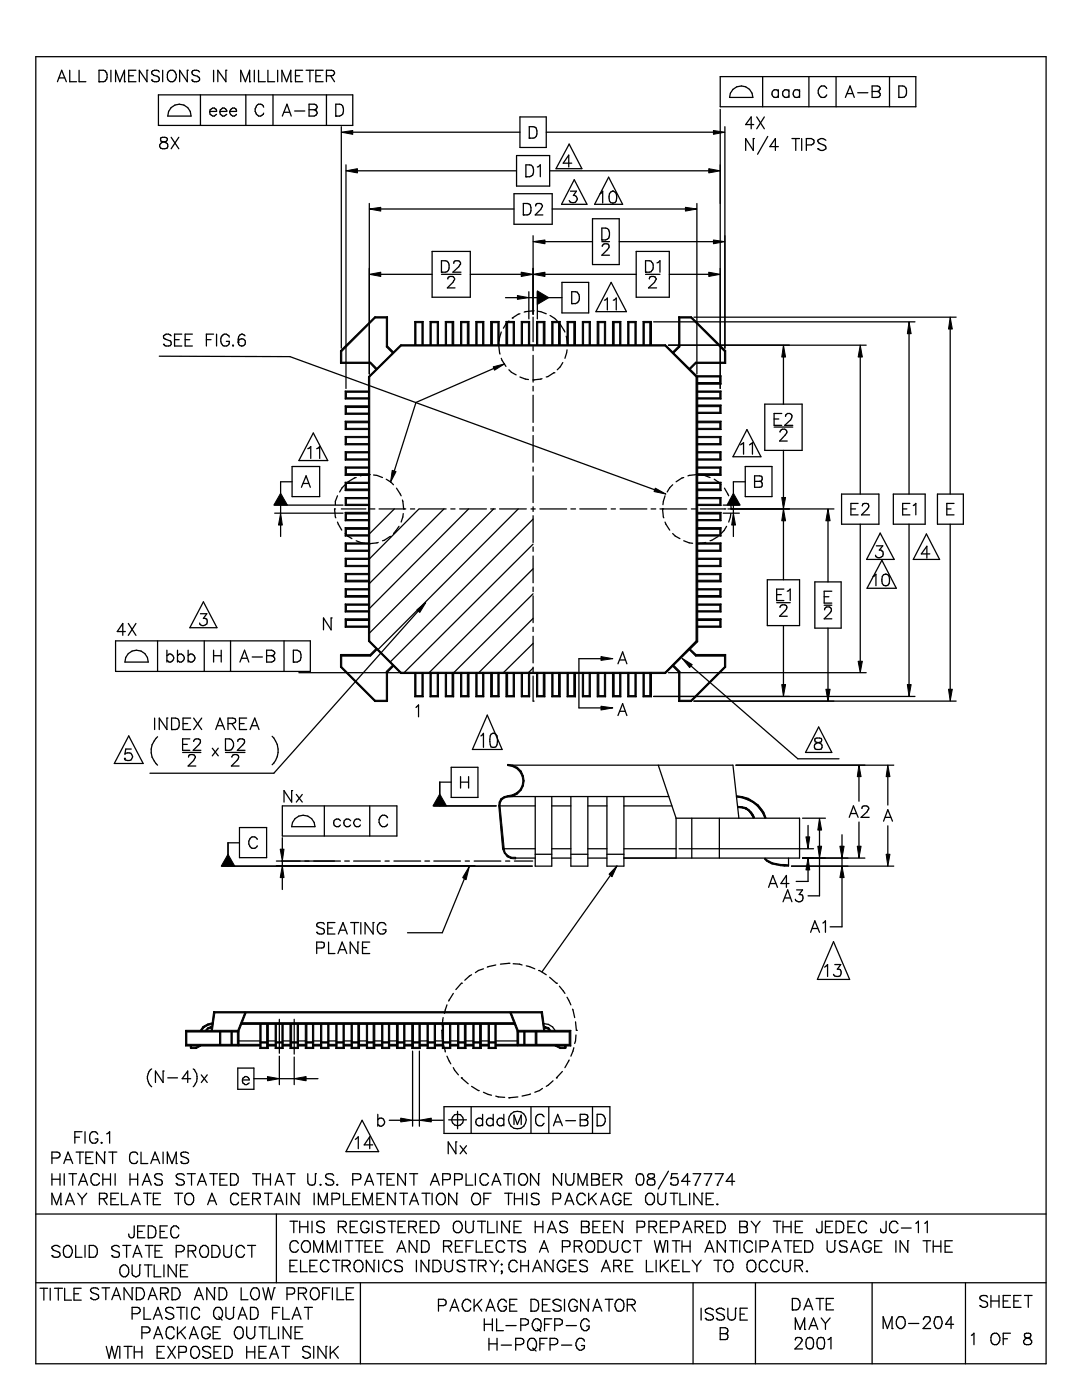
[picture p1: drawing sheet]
<svg xmlns="http://www.w3.org/2000/svg" width="216mm" height="279mm" viewBox="0 0 216 279" stroke-linecap="round" stroke-linejoin="round" font-family="sans-serif">
<g fill="none" stroke="#000" stroke-width=".25">
<path d="M7.1 11.3h201.6v260.9h-201.6zM11.5 16.3l.8-2.3 .9 2.3M11.8 15.5h1.1M13.9 14v2.3h1.4M15.8 14v2.3h1.3M19.8 16.3h.1M19.8 14h.8a1.22 1.22 0 0 1 .8 1.2 1.22 1.22 0 0 1-.8 1.1h-.8zM22.1 14v2.3M23.1 16.3v-2.3l.8 2.3 .9-2.3v2.3M24.8 16.3h.1M25.7 15.1h.9M27.1 14h-1.4v2.3h1.4"/>
<path d="M29.3 14h.1M29.3 14v2.3l-1.5-2.3v2.3M30.3 16h.1M31.6 18.9h38.8v6.1h-38.8zM31.8 14.4a.88 .88 0 0 0-1.5 .1 1.24 1.24 0 0 0 1.1 .7 .56 .56 0 0 1 .4 .6 .56 .56 0 0 1-.5 .5l-.8-.1-.2-.2M32.5 14v2.3M33.6 14.4a.82 .82 0 0 1 1.3 0 1.11 1.11 0 0 1 .2 1.3 1.11 1.11 0 0 1-1.3 .5 1.53 1.53 0 0 1-.2-1.8zM37.4 14h.1M37.4 14v2.3l-1.6-2.3v2.3M38.3 16h.1M39.8 14.4a1 1 0 0 0-1.5 0 .6 .6 0 0 0 .4 .6 1.24 1.24 0 0 1 1.1 .7v.3a1 1 0 0 1-1.5 0M40 18.9v6.1"/>
<path d="M42.6 14v2.3M45.1 14h.1M45.1 14v2.3l-1.6-2.3v2.3M48 16.3v-2.3l1 2.3 .8-2.3v2.3M49.1 18.9v6.1M49.8 16.3h.1M50.7 14v2.3M51.6 14v2.3h1.3M53.5 14v2.3h1.3M54.5 18.9v6.1M55.4 14v2.3M56.3 16.3v-2.3l.9 2.3 .8-2.3v2.3"/>
<path d="M58 16.3h.1M59 15.1h.8M60.4 14h-1.4v2.3h1.4M61.1 14h1.5M61.8 14v2.3M63 15.1h1M64.5 14h-1.5v2.3h1.5M65.1 15.1h1.1a.6 .6 0 0 0 .4-.9l-.4-.2h-1.1v2.3M65.1 18.9v6.1M66 15.1l.7 1.2M143.7 15.3h39v6h-39zM146.3 17.8a2.33 2.33 0 0 1 2.5-.5 2.33 2.33 0 0 1 1.4 2.1h-4.6l.1-.8z"/>
<path d="M152.2 15.3v6M155.3 18.3a.75 .75 0 0 0-1.3 .2 .75 .75 0 0 0 .9 .9l.4-.3M155.3 17.9v1.5M157.4 18.3a.75 .75 0 0 0-1.3 .2 .75 .75 0 0 0 .9 .9l.4-.3M157.4 17.9v1.5M159.5 18.3a.75 .75 0 0 0-1.3 .2 .75 .75 0 0 0 .9 .9l.4-.3M159.5 17.9v1.5M161.4 15.3v6M165 17.7l-.4-.5a1.15 1.15 0 0 0-1.4 .8 1.15 1.15 0 0 0 .7 1.4h.7l.4-.5M166.8 15.3v6M168.7 19.4l.9-2.2 .9 2.2M169 18.7h1.1"/>
<path d="M171.1 18.5h2.1M174 17.2h1a.59 .59 0 0 1 .6 .6l-.2 .4-.4 .1a.59 .59 0 0 1 .7 .5 .59 .59 0 0 1-.7 .6h-1zM174 18.3h1M177.5 15.3v6M179.4 19.4h.1M179.4 17.2h.7a1.22 1.22 0 0 1 .8 1.1 1.22 1.22 0 0 1-.8 1.1h-.7zM32.1 27.5a.48 .48 0 0 0 .3 .7 .88 .88 0 0 1 .9 .3 .88 .88 0 0 1 .1 1l-.5 .2a.76 .76 0 0 1-1-.4 1.18 1.18 0 0 1 1.3-1.1l.2-.5a1.18 1.18 0 0 0-1.3-.2zM34.2 27.4l1.5 2.3M34.2 21.5a2.33 2.33 0 0 1 2.5-.5 2.33 2.33 0 0 1 1.4 2.2h-4.6l.1-1zM35.7 27.4l-1.5 2.3M41.9 22.2v.6l.5 .4h.4l.4-.4M41.9 21.9l.5-.3h.4a.6 .6 0 0 1 .4 .6h-1.3z"/>
<path d="M43.9 22.2a.74 .74 0 0 0 .8 1l.5-.4M44 21.9a.67 .67 0 0 1 .7-.3 .67 .67 0 0 1 .5 .6h-1.3zM45.8 22.2a.76 .76 0 0 0 .5 .9 .76 .76 0 0 0 .9-.3M46 21.9a.62 .62 0 0 1 .7-.3 .62 .62 0 0 1 .5 .6h-1.4zM52.6 21.4a.78 .78 0 0 0-.8-.6 .78 .78 0 0 0-.7 .6 1.42 1.42 0 0 0 .5 1.8h.4l.5-.4 .1-.2M56.3 23.2l1-2.4 .8 2.4M56.7 22.4h1.1M58.8 22.2h2M61.7 20.8h1a.6 .6 0 0 1 .4 .9l-.4 .2a.74 .74 0 0 1 .6 .8l-.6 .5h-1zM61.7 21.9h1M67 23.2h.1M67 20.8h.8a1.34 1.34 0 0 1 .6 2l-.6 .4h-.8z"/>
<path d="M68.1 25.3v44.2M69 32.9v44.6M70.4 26.4h33.3M71.3 34.1h31.8M102.6 38.7h7.6v6.1h-7.6zM103.1 31h6.6v6.1h-6.6zM103.7 23.3h5.3v6.1h-5.3zM104.9 35.3h.1M104.9 32.9h.8a1.34 1.34 0 0 1 .6 2l-.6 .4h-.8zM105.6 27.6h.1M105.6 25.3h.8a1.22 1.22 0 0 1 .6 1.9l-.6 .4h-.8zM107.2 33.3l.6-.4v2.4"/>
<path d="M109 26.4h33.4M109.7 34.1h31.7M113.6 28.8l2.5 4.9h-5.2zM113.8 38.2h1.2l-.6 .8a.73 .73 0 0 1 .8 .8l-.4 .6h-.3a.71 .71 0 0 1-.9-.4M114.1 32.6h-1.7l1.1-1.6v2.3M114.6 35.9l2.5 4.9h-5.1zM119.8 38.7l.5-.5v2.3M121.4 35.4l2.8 5.4h-5.6zM121.9 38.3l.5-.1a1.54 1.54 0 0 1 .3 2.2 .81 .81 0 0 1-1.1-.3 1.98 1.98 0 0 1 .3-1.8zM122.2 38.2h.1M143.7 21.8v55.7M144.6 25.3v44.2"/>
<path d="M150.3 27.7h.1M150.3 27.7v2.3l-1.5-2.3v2.3M150.4 24.9h-1.6l1.1-1.6v2.4M151 23.3l1.5 2.4M152.5 23.3l-1.5 2.4M153.2 27.2l-2 3.6M155.3 29.3h-1.7l1.1-1.6v2.3M158 27.7h1.5M158.8 27.7v2.3M160 27.7v2.3M160.9 28.9h1a.65 .65 0 0 0 .5-.6 .65 .65 0 0 0-.5-.6h-1v2.3M163.2 29.7h.1"/>
<path d="M164.8 28a1.08 1.08 0 0 0-1.6 0v.2a1.46 1.46 0 0 0 1.3 .8l.3 .3a.79 .79 0 0 1-1 .7l-.6-.3M73.7 40.6v34M76 54.7h10.2M76 41.7h26.6M86.2 50.2h7.6v9.1h-7.6zM88.1 54.3h.1M88.1 54.7h3.9M88.1 52h.7a1.22 1.22 0 0 1 .8 1.2 1.22 1.22 0 0 1-.8 1.1h-.7zM89.4 55.7v-.4l.4-.1h.5l.4 .4-.3 .8-1.1 1.1h1.5M90.5 52.5l.1-.3a.75 .75 0 0 1 .8-.1 .75 .75 0 0 1 .5 .6l-.3 .5-1.2 1.1h1.6M93.8 54.7h10.2M100.9 59.4h2.3"/>
<path d="M104.4 42.9h.1M104.4 40.6h.8a1.22 1.22 0 0 1 .6 2l-.3 .2-1.1 .1zM105.5 58.2v5.4M105.5 59.4h1.7M106.4 47v15.7M106.9 41.1l.1-.3a.76 .76 0 0 1 1.2 .4l-.3 .6-1.1 1.1h1.5M107.2 58.2v5.4M108.7 54.7h18.2M108.7 48.2h9.5M109.5 59.4h2.6M110.2 41.7h26.6M112.1 56.4h5.4v6.1h-5.4z"/>
<path d="M114.1 58.2h.7a1.26 1.26 0 0 1 .7 1.8l-.7 .6h-.7zM118.2 43.7h5.4v9.1h-5.4zM120.1 47.9h.1M120.1 48.2h1.5M120.1 45.5h.8a1.29 1.29 0 0 1 .7 1.2 1.29 1.29 0 0 1-.7 1.2h-.8zM120.2 49.2a.72 .72 0 0 1 .6-.6 .72 .72 0 0 1 .7 .5v.2l-.3 .5-1.1 1.1h1.5M120.6 59.9l.6-.4v2.4M122 56.4l3 5.8h-6.1zM122.4 59.9l.6-.4v2.4M123.6 48.2h18.8M126.9 50.2h6.7v9.1h-6.7zM128.8 54.3h.1"/>
<path d="M128.8 52h.8a1.22 1.22 0 0 1 .8 1.2 1.22 1.22 0 0 1-.8 1.1h-.8zM128.8 54.7h2.9M129.6 55.7l.1-.4a.76 .76 0 0 1 1.2 .5l-.3 .6-1.2 1.1h1.6M131.1 52.5l.6-.5v2.3M133.6 54.7h7.8M139.1 40.6v34M31.8 71.1l26.1 .1 72.8 26.6M32.6 68.7h.1M34.2 67l-.6-.3h-.5l-.5 .3v.3a1.84 1.84 0 0 0 1.4 .7 .6 .6 0 0 1 .1 .7 .6 .6 0 0 1-.5 .4h-.5l-.5-.4M34.8 67.8h1M36.3 66.7h-1.5v2.4h1.5M36.9 67.8h1"/>
<path d="M38.4 66.7h-1.5v2.4h1.5M41.2 67.8h.9M42.6 66.7h-1.4v2.4M43.2 66.7v2.4M45.8 67.3l-.1-.3-.5-.3a1.23 1.23 0 0 0-1.2 1 1.23 1.23 0 0 0 .7 1.4 .79 .79 0 0 0 1.1-1h-.6M46.5 68.8l-.1 .2h.2M47.5 68.3h.1M48.9 67a.65 .65 0 0 0-1-.1l-.3 .3-.1 1.1M98.5 73.5l-15.5 6.8-4.3 13.6M99.5 68.9h.1M99.5 68.9l.3 1.8M100 66.3l-.4 1.7"/>
<path d="M100 71.5l1 1.6M101.5 64.1l-.5 .6-.6 .8M101.5 73.8l.6 .5 .9 .5M102.2 63.5h.1M103.7 62.6l-1.5 .9M103.7 75.2l1.7 .5M106.4 62h.1M106.4 75.8h.1M106.4 63.3v4.9M106.4 69.1v.9M106.4 70.9v5.4M106.4 77.1v.9"/>
<path d="M106.4 78.9v5.4M106.4 62l-1.8 .3M107.3 62.1l1.7 .5M108.2 75.6l-1.8 .2M109.8 63l1.4 1.1M110.5 74.4h.1M110.5 74.4l-1.5 .8M111.8 64.7l.9 1.6M112.3 72.4l-.5 .8-.6 .6M113 67.1l.2 1.8M113.1 69.8l-.4 1.7M113.2 68.9h.1"/>
<path d="M114.1 60.6h.1M130.4 64.2h52.2M133.4 68.9h39.4M138.5 63.3h52.3M156.3 71.3v9.4M171.7 71.3v27.3M181.4 66.6v32M189.6 65.7v32.9M58.3 93.1h5.5v6h-5.5zM58.3 96.1h-2.3v2.3M60.1 97.3l1-2.3 .8 2.3M60.5 96.5h1.1"/>
<path d="M61.4 89.5l.6-.4v2.4M62.5 86.4l2.9 5.5h-5.8zM63.2 89.5l.6-.4v2.4M67.3 98.9l-.4 1.1v.7M68.9 96.7l-.6 .6-.5 .9M69.5 96.1h.1M71.1 95.3l-1.6 .8M73.7 94.7h.1M73.7 94.7l-1.8 .3M74.5 94.8l.7 .1 1.1 .4M77.1 95.6l1.4 1.1M79.1 97.4l.9 1.5"/>
<path d="M80.3 99.8l.2 1.8M106.4 85.1v1M106.4 86.9v5.4M106.4 93.2v.8M106.4 95v5.3M132.7 98.9l-.4 1.8M134.2 96.7l-.6 .6-.5 .9M136.4 95.3l-1.5 .8M139.1 94.7h.1M139.1 94.7l-1.8 .3M140 94.8l1.7 .5M142.5 95.6l1.4 1.1"/>
<path d="M144.6 97.4l.8 1.5M145.7 99.8l.2 1.8M147.8 88.8l.6-.4v2.2M148.7 96.1h-2.4v2.3M148.7 93.1h5.3v6h-5.3zM149 85.7l2.8 5.5h-5.5zM149.6 88.8l.5-.4v2.2M150.6 95h1.3a.6 .6 0 0 1 .2 .7 .6 .6 0 0 1-.5 .4 .64 .64 0 0 1 .5 .4 .64 .64 0 0 1-.2 .7l-1.3 .1zM150.6 96.1h1M152.6 80.7h7.5v9.2h-7.5zM154.5 83.6h.9M154.5 85.2h3.7"/>
<path d="M155.6 86.2l.3-.5a.73 .73 0 0 1 1.1 .4l-.1 .4-1.3 1.5h1.5M156 82.5h-1.5v2.4h1.5M156.3 89.9v9.4M156.7 83.1l.2-.4a.7 .7 0 0 1 1 .1 .7 .7 0 0 1-.1 1l-1.2 1.1h1.6M167.9 98.6h7.5v6h-7.5zM178.3 98.6h6.3v6h-6.3zM187.1 98.6h5.1v6h-5.1zM54.8 102.4h13.6M54.8 100.8h13.6M56 100.8v1.6M56 104.8v2.3M66.7 101.6h.1"/>
<path d="M66.7 101.6l.3 1.7M67.3 104.2l.9 1.6M68.1 101.6h4.9M68.9 106.5l.5 .5 .8 .5M71.1 107.9l1.7 .5M73.7 108.5h.1M73.7 101.6v.1M73.9 101.6h.9M75.5 108.3l-1.8 .2M75.6 101.6h5.4M77.8 107.1h.1M77.8 107.1l-1.5 .8"/>
<path d="M78.7 101.6l-5 5M79.6 105l-1.1 1.5M80.5 102.5l-.5 1.7M80.5 101.6h.1M81.9 101.6h.9M83.6 101.6l-9.9 10M83.7 101.6h5.3M88.6 101.6l-14.9 14.9M89.9 101.6h.9M91.7 101.6h5.4M93.5 101.6l-19.8 19.9M97.9 101.6h.9"/>
<path d="M98.5 101.6l-24.8 24.8M99.7 101.6h5.3M103.4 101.6l-28 28.1M105.9 101.6h.9M106.4 101.1v1M106.4 102.9v5.4M106.4 109.2v.8M106.4 111v5.3M106.4 117.1v1M106.4 118.9v5.4M106.4 103.6l-28.6 28.5M106.4 108.6l-25.8 25.6"/>
<path d="M106.4 113.5l-20.8 20.7M106.4 118.5l-15.9 15.7M107.7 101.6h5.4M113.9 101.6h.9M115.7 101.6h5.3M122 101.6h.8M123.7 101.6h5.4M129.9 101.6h.9M131.7 101.6h5.3M132.2 101.6h.1M132.2 101.6l.3 1.7M132.7 104.2l.9 1.6"/>
<path d="M134.2 106.5l.5 .5 1 .5M136.4 107.9l1.1 .4 .7 .1M138 101.6h.9M139.1 108.5h.1M139.7 101.6h4.9M140.8 108.3l-1.7 .2M143.3 107.1l-1.6 .8M144.3 102.4h3.2M144.3 100.8h3.2M144.6 101.6h.1M145 105l-.5 .9-.6 .6M145.2 101.6h21.2"/>
<path d="M145.8 102.5l-.4 1.7M145.9 101.6h.1M146.3 100.8v1.6M146.3 104.8v2.3M153.1 115.7h6.4v9.2h-6.4zM155 118.7h.9M156.3 103.9v11.8M156.4 117.6h-1.4v2.3h1.4M157.1 118l.6-.4v2.3M162.6 116.1h5.2v9.3h-5.2zM164.5 119.1h.9M165.2 103.9v12.2"/>
<path d="M166 118h-1.5v2.4h1.5M169.8 101.6h.9M171.2 100.5h-1.4v2.3h1.4M171.7 104.6v27.4M172.1 101l.1-.4a.87 .87 0 0 1 1.1 0 .77 .77 0 0 1-.3 1.1l-1.1 1.1h1.6M174.2 115l.6-.4v2.3M174.9 108.9h1.2l-.6 .9a.79 .79 0 0 1 .7 .7 .79 .79 0 0 1-.6 .8 .79 .79 0 0 1-.9-.5M175.6 106.4l2.8 5.2h-5.5zM176 111.8l2.8 5.6h-5.8zM176.3 114.7a.81 .81 0 0 1 1.1 .3 1.98 1.98 0 0 1-.2 1.8 .81 .81 0 0 1-1.1-.3 2.07 2.07 0 0 1 .2-1.8zM176.6 114.6h.1M180.1 101.6h.9"/>
<path d="M181.4 104.6v32M181.6 100.5h-1.5v2.3h1.5M182.2 100.9l.5-.4v2.3M184.9 106.6l2.6 5h-5.3zM185.5 110.5h-1.7l1.1-1.5v2.4M188.9 101.6h.9M189.6 104.6v33M190.4 100.5h-1.5v2.3h1.5M23.1 127.9h38.8v6.1h-38.8zM25 126h-1.6l1.1-1.6v2.4M25.6 124.4l1.5 2.4M25.6 130.4a2.33 2.33 0 0 1 2.6-.5 2.33 2.33 0 0 1 1.4 2.2h-4.7l.2-.9z"/>
<path d="M27.1 124.4l-1.5 2.4M31.4 127.9v6.1M33.3 130.9a.78 .78 0 0 1 1.3 .2 .78 .78 0 0 1-.9 1l-.4-.3M33.3 129.8v2.3M35.4 129.8v2.3M35.4 130.9a.76 .76 0 0 1 1.1-.1 .76 .76 0 0 1 0 1.1 .76 .76 0 0 1-1.1-.1M37.5 129.8v2.3M37.5 130.9a.76 .76 0 0 1 1.2-.1 .76 .76 0 0 1 0 1.1 .76 .76 0 0 1-1.2-.1M40 122.5h1.3l-.7 .9h.3a.8 .8 0 0 1 .3 1.2 .8 .8 0 0 1-1.3 0l-.1-.3M40.6 120.1l2.7 5.2h-5.4zM40.8 127.9v6.1M42.6 129.8v2.3"/>
<path d="M42.6 130.9h1.5M44.1 129.8v2.3M46 127.9v6.1M47.9 132.1l.9-2.3 .8 2.3M48.2 131.4h1.1M50.3 131.1h2.1M53.2 129.8h1l.6 .4a.59 .59 0 0 1-.6 .7 .76 .76 0 0 1 .6 .8l-.6 .4h-1zM53.2 130.9h1M56.7 127.9v6.1M58.5 132.1h.1M58.5 129.8a1.29 1.29 0 0 1 1.4 .5 1.29 1.29 0 0 1 0 1.5l-.6 .3h-.8zM59.6 134.2h20.3"/>
<path d="M66.1 123.3h.1M66.1 123.3v2.4l-1.6-2.4v2.4M83.4 122l-28.8 32.3h-24.7M106.4 139.9h.1M106.4 125.2v.8M106.4 127v5.3M106.4 133.1v1M106.4 134.9v5M106.4 123.4l-10.9 10.8M106.4 128.4l-6 5.8M106.4 133.3l-1 .9M119.9 131.5h-4.4v9.8h4.4"/>
<path d="M123.3 132.5l.9-2.4 .9 2.4M123.6 131.7h1.1M130.4 139h52.2M133.4 134.2h39.4M137.9 132.9l21.3 18.5h8.2M138.5 139.9h52.3M139.1 128l-6.3 6.2M155 120.3h2.7M155.6 121.2l.2-.3a.76 .76 0 0 1 1.2 .2l-.3 .8-1.1 1.1h1.5M156.3 124.9v11.7M164.5 120.8h1.5M164.5 121.7l.3-.5 .7-.1a.62 .62 0 0 1 .3 1l-1.3 1.4h1.5"/>
<path d="M165.2 125.4v12.2M24.8 151.4h.1M25.7 146.9l2.9 5.5h-5.8zM26.2 149.5h-1.1l-.2 1a.85 .85 0 0 1 1.2-.2 .85 .85 0 0 1 .2 1.2 .85 .85 0 0 1-1.2 .2l-.3-.3M30.9 143.3v2.3M31.4 147a3.8 3.8 0 0 0 0 5.7M33.3 143.3h.1M33.3 143.3v2.3l-1.5-2.3v2.3M34.2 145.6h.1M34.2 143.3h.8a1.22 1.22 0 0 1 .6 2l-.3 .2-1.1 .1zM36.4 150.2h3.7M36.4 148.6h1"/>
<path d="M36.5 144.4h1M37.6 151.1l.1-.3a.76 .76 0 0 1 1.3 .4l-.4 .6-1.1 1.1h1.6M37.9 147.5h-1.5v2.2h1.5M38 143.3h-1.5v2.3h1.5M38.6 148l.2-.4a.76 .76 0 0 1 1.2 .3v.2l-.3 .5-1.1 1.1h1.5M38.6 143.3l1.6 2.3M40.2 143.3l-1.6 2.3M42.4 149.3l1.2 1.5M43 145.6l.9-2.3 .9 2.3M43.4 144.8h1.1M43.6 149.3l-1.2 1.5M45 149.7h.1"/>
<path d="M45 147.5h.8a1.18 1.18 0 0 1 .8 1.1 1.18 1.18 0 0 1-.8 1.1h-.8zM45 150.2h3.9M45.5 144.4h.9l.5-.2a.52 .52 0 0 0-.1-.8l-1.3-.1v2.3M46.3 144.4l.7 1.2M46.3 151.1l.1-.3a.76 .76 0 0 1 1.2 .2l-.3 .8-1.1 1.1h1.5M47.4 148l.1-.4 .4-.1 .8 .1a.77 .77 0 0 1-.2 1l-1.1 1.1h1.5M47.8 144.4h.9M49.2 143.3h-1.4v2.3h1.4M49.9 145.6l.9-2.3 .9 2.3M50.2 144.8h1.1M54.3 146.9a4 4 0 0 1 0 5.7M58.2 157.8h.1"/>
<path d="M58.2 157.8v2.3l-1.5-2.3v2.3M59.1 158.5l1.2 1.6M60.3 158.5l-1.2 1.6M83 141.2l.5-.5v2.4M90 156.1h-2.3v4.7M90 153.1h5.4v6h-5.4zM91.9 155v2.3M91.9 156.1h1.6M93.5 155v2.3M96 146.9l.5-.5v2.8M97.2 142.7l3 6.9h-5.9zM98 146.5a.74 .74 0 0 1 1.2 .4 3 3 0 0 1-.3 2.2 .74 .74 0 0 1-1.1-.5 3.4 3.4 0 0 1 .2-2.1z"/>
<path d="M98.3 146.4h.1M101.3 152.7h45l1.1 10.6M101.3 159h32.2M106.8 159v13.9h3.3v-13.9M113.9 159v13.9h3.4v-13.9M121.1 159v13.9h3.4v-13.9M123.3 142.8l.9-2.4 .9 2.4M123.6 142h1.1M131.3 152.7l3.6 10.6M146.8 152.7h31.5M147 159a6.6 6.6 0 0 1 5.8 4.2M162.7 147.4a.48 .48 0 0 0 .2 .7 1.01 1.01 0 0 1 1.1 1.1 .86 .86 0 0 1-1.5 0 1.18 1.18 0 0 1 1.4-1.1v-.6a1.07 1.07 0 0 0-1.2-.1z"/>
<path d="M163.4 145.1l2.6 5.1h-5.3zM171.4 155v4.9M177.2 155v5.7M44.3 172.9h61.9M47.8 168.2h-2.3v4.7M47.8 165.2h5.4v6h-5.4zM51.3 167.5a.82 .82 0 0 0-1.4-.1 1.11 1.11 0 0 0-.2 1.3 1.11 1.11 0 0 0 1.3 .5l.3-.4M55.1 172.8h39.7M55.1 171.8h12.8M56.3 171.8h.1M56.3 160.8h22.9v6h-22.9zM56.3 167.2v2.3"/>
<path d="M56.3 171.8v1M56.3 175.1v2.4M58.9 163.4a2.33 2.33 0 0 1 2.5-.5 2.33 2.33 0 0 1 1.5 2.1h-4.7l.2-.9zM64.7 160.8v6M67.9 163.8a.75 .75 0 0 0-1.1-.1 .75 .75 0 0 0 0 1.1 .75 .75 0 0 0 1.1-.2M68.8 171.8h.9M70 163.8a.75 .75 0 0 0-1.1-.1 .75 .75 0 0 0 0 1.1 .75 .75 0 0 0 1.1-.2M70.6 171.8h5.3M71.9 163.8a.75 .75 0 0 0-1.1-.1 .75 .75 0 0 0 0 1.1 .75 .75 0 0 0 1.1-.2M73.8 160.8v6M76.8 171.8h.9M77.3 163.2a.82 .82 0 0 0-1.4-.2 1.11 1.11 0 0 0-.2 1.4 1.11 1.11 0 0 0 1.3 .5l.3-.4"/>
<path d="M78.6 171.8h5.3M84.8 171.8h.9M86.6 160.8h12.4M86.6 171.8h5.3M92.7 175.4l-4.4 10.8h-7M92.8 171.8h.9M94.6 171.8h5.3M99.6 160.8h7.2M100.4 169.4h6.4M100.9 171.8h.8M102.6 171.8h3.7M102.9 171.2h3.9"/>
<path d="M106.8 170.5h3.3M110.1 160.8h3.8M110.1 171.2h3.8M110.1 169.4h3.8M113.9 170.5h3.4M117.3 160.8h3.8M117.3 171.2h3.8M117.3 169.4h3.8M121.1 170.5h3.4M121.8 174.7l-13.6 19.2M124.5 160.8h9.6M124.5 169.4h10.4"/>
<path d="M134.9 163.3v7.9M134.9 163.3h24.6v7.9h-35M135.5 169.4h26.8M138 163.3v7.9M143.5 163.3v7.9M147.7 161.1a2.86 2.86 0 0 1 2.6 2.1M153.4 177.1l.8-2.4 .9 2.4M153.7 176.3h1.1M156.2 180l1-2.4 .8 2.4M156.6 179.2h1.1M157.3 171.2v1.7M157.4 176.3h-1.6l1.1-1.6v2.4"/>
<path d="M157.9 172.9h20.4M159 177.6h1.1l-.6 .9a.72 .72 0 0 1 .7 .7 .72 .72 0 0 1-.6 .8l-.8-.3-.1-.2M160.1 171.2h12.5M160.1 163.3h4.6M161.2 164.7v2.3M161.2 173.6v2.3h-2.3M163.5 165.7v3.2M163.5 171.2v7.6h-2.3M168 166.6v2.3M168 171.2v1.7M168 175.1v9.9h-2.4M169.4 163.1l.9-2.3 .9 2.3"/>
<path d="M169.7 162.4h1.2M171.4 164.1v4.8M172 161.3l.1-.3a.76 .76 0 0 1 1.2 .4l-.3 .6-1.2 1.1h1.6M176.3 163.9l.9-2.3 .9 2.3M176.6 163.1h1.1M177.2 164.8v5.7M63.2 186.1h.1M63.2 189.2h1a.64 .64 0 0 0 .5-.4 .64 .64 0 0 0-.2-.7l-1.3-.1v2.3M64.7 184.5a.88 .88 0 0 0-1.5 .1 1.84 1.84 0 0 0 1.3 .8l.2 .7a.97 .97 0 0 1-1.5 0M65.4 185.2h.9M65.6 188v2.3h1.2M66.8 184.1h-1.4v2.3h1.4"/>
<path d="M67.4 190.3l.9-2.3 .9 2.3M67.5 186.4l.9-2.3 .9 2.3M67.8 189.5h1.1M67.8 185.6h1.2M70 184.1h1.6M70.7 184.1v2.3M71.4 188h.1M71.4 188v2.3l-1.5-2.3v2.3M72 184.1v2.3M72.3 189.1h.9M73.8 188h-1.5v2.3h1.5M74.5 184.1h.1"/>
<path d="M74.5 184.1v2.3l-1.7-2.3v2.3M77 184.6a.88 .88 0 0 0-1-.5 .88 .88 0 0 0-.7 .9 1.07 1.07 0 0 0 .3 1.1 1.07 1.07 0 0 0 1.1 .2l.3-.4v-.3h-.6M90.5 198.3l-1 1.5M92.1 196.2h.1M92.1 196.2l-1.1 1.3M94.1 194.5l-1.4 1.1M96.5 193.3l-1 .4-.6 .4M98.9 192.6l-1.7 .4M101.5 192.2h.1M101.5 192.2l-1.6 .2M102.4 192.3l1.8 .3M105 192.8l1.7 .5"/>
<path d="M107.5 193.7l1.5 .8M109.7 195l1.3 1.2M111 196.2h.1M111.6 196.8l1.1 1.5M113.1 199l.8 1.5M161.7 186.1l.9-2.3 .9 2.3M162.1 185.3h1.1M164.2 184.2l.5-.4v2.3M164.5 193l.6-.5v2.4M166.3 187.9l3.2 7.6h-6.4zM166.6 192.5h1.2l-.7 .9a.72 .72 0 0 1 .8 .7 .72 .72 0 0 1-.7 .8 .71 .71 0 0 1-.9-.5M30.3 213.3a2.27 2.27 0 0 0 0 3.6"/>
<path d="M32.5 213.8h.1M32.5 213.8v2.2l-1.5-2.2v2.2M33.5 215.1h1.9M38 215.3h-1.6l1.1-1.5v2.2M38.6 213.3a2.43 2.43 0 0 1 0 3.6M40.2 214.5l1.1 1.5M41.3 214.5l-1.1 1.5M47.4 213.2h3.3v4.2h-3.3zM47.5 207.7h4.4M48.4 215.5a.74 .74 0 0 0 .8 1l.5-.4M48.5 215.2a.67 .67 0 0 1 .7-.3 .67 .67 0 0 1 .5 .6h-1.3zM50.7 215.3h2.7"/>
<path d="M53.4 207.7h1.6M55.7 203.4v6.8M55.7 210.8v5.7M55.7 215.3h3M56.4 207.7h1.6M58.7 203.4v7M58.7 211v5.5M59.5 207.7h1.6M61.1 215.3h2.3M62.4 207.7h1.7M65.5 207.7h1.7M68.5 207.7h1.7"/>
<path d="M71.6 207.7h1.6M74.6 207.7h1.6M77.7 207.7h1.6M80.7 207.7h1.6M82.3 209.8v15M83.7 209.8v15M83.7 207.7h1.7M86.7 207.7h1.6M88.2 205.6h.1M88.2 205.6l.1 1.8M88.4 208.2l.4 1.7M88.4 203.1l-.1 1.7"/>
<path d="M89.2 200.5l-.5 1.7M89.2 210.8l.7 1.5M89.8 207.7h1.7M90.5 213.1l1 1.4M92.1 215.1h.1M92.1 215.1l1.3 1.2M92.8 207.7h1.6M94.1 216.8l1.5 .8M95.9 207.7h1.6M96.5 218l1.6 .6M98.9 218.7l1.8 .3M98.9 207.7h4.4"/>
<path d="M101.5 219.1h.1M103.3 218.9l-1.8 .2M105.9 218.3l-1.7 .4M108.2 217.2l-.6 .4-.9 .4M108.4 204.3l1 .1 .9 .5 .6 .9M110.4 215.7l-1.4 1.1M111 215.1h.1M112.2 213.8l-1.2 1.3M113.6 211.6l-.9 1.5M114.2 201.4l.5 1.7M114.5 209.1l-.6 1.7M114.8 203.9l.2 1.7"/>
<path d="M114.9 206.6l-.2 1.6M115 205.6h.1M10.4 231.1h1a.59 .59 0 0 0 .6-.6 .59 .59 0 0 0-.6-.6h-1v2.3M10.4 234.2v2.3M10.4 235.3h1.6M12 234.2v2.3M12.7 232.2l.9-2.3 .9 2.3M12.8 234.2v2.3M13.1 231.4h1.1M13.4 239.7h1.1M13.7 234.2h1.6M14.5 234.2v2.3"/>
<path d="M14.9 227h1M15.2 229.9h1.5M15.5 238.1l.9 1.1M15.7 236.5l.9-2.3 .9 2.3M15.9 229.9v2.3M16 235.8h1.1M16.4 239.2v1.2M16.4 225.9h-1.5v2.2M17 225.9v2.2M17.1 231h1M17.3 238.1l-.9 1.1M18.6 229.9h-1.5v2.3h1.5"/>
<path d="M19.5 226.4l-.5-.5a1.17 1.17 0 0 0-1.1 .6 1.17 1.17 0 0 0 .2 1.3l.4 .3h.5a.74 .74 0 0 0 .5-.8h-.5M19.8 234.7a.88 .88 0 0 0-.9-.5 .88 .88 0 0 0-.7 .9 1.07 1.07 0 0 0 .2 1.1 1.07 1.07 0 0 0 1.1 .2l.3-.4M19.8 239.2h1.1l.3-.1a.56 .56 0 0 0 0-.9l-1.4-.1v2.3M20.3 228v.1h.1M20.5 235.3h1.5M20.5 234.2v2.3M20.6 239.2l.8 1.2M20.9 229.9h.1M20.9 229.9v2.3l-1.6-2.3v2.3M21.3 226.3l.6-.4v2.2M21.7 229.9h1.6M22 234.2v2.3"/>
<path d="M22.1 239.2h1M22.5 229.9v2.3M23 234.2v2.3M23.7 238.1h-1.6v2.3h1.6M24.2 238.1v2.3h1.4M25.9 235.3h1.6M25.9 234.2v2.3M26.5 239.7h1.1M27.5 230.4a.83 .83 0 0 0-1-.5 .83 .83 0 0 0-.6 .9 1.03 1.03 0 0 0 1.1 1.4l.2-.1 .3-.4M27.5 234.2v2.3M28.1 229.9v2.3h1.4M28.4 236.5l.9-2.3 .9 2.3"/>
<path d="M28.6 238.1h1.6M28.7 235.8h1.1M29.4 238.1v2.3M30.1 232.2l.8-2.3 1 2.3M30.4 231.4h1.1M30.6 239.2h.9M30.9 236.2h.1M32 238.1h-1.4v2.3h1.4M32.4 234.6a.97 .97 0 0 0-1.5 0 1.22 1.22 0 0 0 1.3 .9l.2 .7a.97 .97 0 0 1-1.5 0M32.5 229.9v2.3M33.4 232.2v-2.3l.9 2.3 .9-2.3v2.3M34.8 238.1h1.6"/>
<path d="M35.2 232.2h.1M35.2 236.2h.1M35.6 238.1v2.3M36.1 231.9h.1M36.8 234.6a.94 .94 0 0 0-1.6 .1 1.46 1.46 0 0 0 1.3 .8l.3 .3v.4a1.08 1.08 0 0 1-1.6 0M37 238.5a.89 .89 0 0 1 1-.3 .89 .89 0 0 1 .6 .8 1.07 1.07 0 0 1-.2 1.1 1.07 1.07 0 0 1-1.1 .2 1.53 1.53 0 0 1-.3-1.8zM37.4 234.2h1.6M37.6 230.2a1.23 1.23 0 0 0-1.5 0 .49 .49 0 0 0 .4 .7 1.24 1.24 0 0 1 1.1 .6v.4a1 1 0 0 1-1.5 0M38.2 234.2v2.3M39.4 236.5l.9-2.3 .9 2.3M39.7 235.8h1.1M41.8 239.7h1.1"/>
<path d="M41.9 234.2h1.5M42.6 234.2v2.3M43.9 235.3h.8M45.3 234.2h-1.4v2.3h1.4M46 236.5h.1M46 234.2h.8a1.22 1.22 0 0 1 .8 1.2 1.22 1.22 0 0 1-.8 1.1h-.8zM47.6 238.6l-.5-.5a1.17 1.17 0 0 0-1.1 .7 1.17 1.17 0 0 0 .2 1.3l.4 .3h.5l.5-.5M48.3 239.2h.9M49.7 238.1h-1.4v2.3h1.4M50.4 239.2h1l.4-.1a.56 .56 0 0 0 0-.9l-1.4-.1v2.3M50.4 234.2h1.5M51.2 234.2v2.3"/>
<path d="M51.2 239.2l.7 1.2M52.4 234.2v2.3M52.4 235.3h1.6M52.8 238.1h1.5M53.5 238.1v2.3M54 234.2v2.3M54.9 236.5l.8-2.3 1 2.3M55.1 239.7h1.1M55.2 235.8h1.1M57.2 238.1v2.3M57.3 234.2h1.6M58.1 234.2v2.3"/>
<path d="M59.6 238.1h.1M59.6 238.1v2.3l-1.5-2.3v2.3M61.4 234.2v1.6a.77 .77 0 0 0 .8 .7 .77 .77 0 0 0 .7-.7v-1.6M62.7 238.1v2.3M62.9 234.2h.1M64 236.4v.1l.1-.1M65 236.2h.1M66.2 239.3h1a.59 .59 0 0 0 .6-.6 .59 .59 0 0 0-.6-.6h-1v2.3M66.6 234.6a.94 .94 0 0 0-1.6 .1 1.46 1.46 0 0 0 1.3 .8l.3 .3v.4a1.08 1.08 0 0 1-1.6 0M67.3 236.4h-.1h.2M68.5 238.1v2.3h1.4M70.4 235.4l1.3-.1a.6 .6 0 0 0 .3-.6 .6 .6 0 0 0-.6-.5h-1v2.3"/>
<path d="M70.4 239.2h.9M70.9 227.4l.6-.5v2.3M71.9 238.1h-1.5v2.3h1.5M72.3 223.6l3.3 6.2h-6.6zM72.8 236.5l.9-2.3 .8 2.3M73.1 235.8h1.1M74.4 228.5h-1.7l1.1-1.6v2.3M75.2 234.2h1.5M75.2 239.2h.9M75.4 223.5a.78 .78 0 0 1 1.3 .2 .78 .78 0 0 1-.9 1.1l-.4-.4M75.4 222.4v2.4M76 234.2v2.3"/>
<path d="M76.7 238.1h-1.5v2.3h1.5M77.2 235.3h.9M77.7 223.6h2.3M78.7 234.2h-1.5v2.3h1.5M78.9 238.1h.1M78.9 238.1v2.3l-1.6-2.3v2.3M79.8 238.1h1.5M80.5 238.1v2.3M80.9 234.2h.1M80.9 234.2v2.3l-1.5-2.3v2.3M81.7 234.2h1.6M82.1 239.7h1.2"/>
<path d="M82.3 223.6h1.4M82.6 234.2v2.3M84.2 238.1h1.6M85 238.1v2.3M85.9 236.5l.9-2.3 .9 2.3M86.1 223.6h2.3M86.2 235.8h1.1M86.2 238.1v2.3M87.3 238.5l.4-.4a1.17 1.17 0 0 1 1.2 .7 1.17 1.17 0 0 1-.2 1.3l-.4 .3h-.6a1.28 1.28 0 0 1-.4-1.9zM88.3 235.4l1.4-.1 .2-.3-.1-.6-.4-.2h-1.1v2.3M88.6 220.9h33.1v5.3h-33.1zM89.5 223.5h3.6"/>
<path d="M90.7 235.4l1.3-.1a.6 .6 0 0 0 .2-.6 .6 .6 0 0 0-.6-.5h-.9v2.3M91 227.9h.1M91 227.9v2.4l-1.6-2.4v2.4M91.1 238.1h.1M91.1 238.1v2.3l-1.6-2.3v2.3M91.3 221.8v3.5M91.8 228.7l1.3 1.6M93 234.2v2.3h1.4M93.1 228.7l-1.3 1.6M94 220.9v5.3M94.5 238.2a.89 .89 0 0 1 1.4 .8 1.03 1.03 0 0 1-1.1 1.4 1.34 1.34 0 0 1-.3-2.2zM94.9 234.2v2.3"/>
<path d="M96.3 222.4v2.3M96.3 223.5a.75 .75 0 0 0-1.1-.1 .75 .75 0 0 0 0 1.1 .75 .75 0 0 0 1.1-.2M96.6 239.2h.9M97.5 234.7a.88 .88 0 0 0-1-.5 .88 .88 0 0 0-.7 .9 1.07 1.07 0 0 0 .2 1.1 1.07 1.07 0 0 0 1.1 .2l.4-.4M98 238.1h-1.4v2.3M98.2 236.5l.8-2.3 .9 2.3M98.4 235.8h1.2M98.4 223.5a.75 .75 0 0 0-1.1-.1 .75 .75 0 0 0 0 1.1 .75 .75 0 0 0 1.1-.2M98.4 222.4v2.3M100.5 223.5a.75 .75 0 0 0-1.1-.1 .75 .75 0 0 0 0 1.1 .75 .75 0 0 0 1.1-.2M100.5 234.2h1.6M100.5 222.4v2.3"/>
<path d="M100.7 238.1h1.5M101.4 234.2v2.3M101.5 238.1v2.3M102.6 224.4v-1.8l.6 1.8 .8-1.8v1.8M102.6 234.2v2.3M102.6 239.2h1.7M102.6 238.1v2.3M103.7 234.6l.2-.3a1.15 1.15 0 0 1 1.4 .8 1.15 1.15 0 0 1-.7 1.4 1.17 1.17 0 0 1-1.1-.6 1.17 1.17 0 0 1 .2-1.3zM104.3 238.1v2.3M105.1 238.1v2.3M105.9 220.9v5.3M107.5 234.2h.1"/>
<path d="M107.5 234.2v2.3l-1.6-2.3v2.3M107.6 238.5a.97 .97 0 0 0-1.6 0 .46 .46 0 0 0 .5 .6l.9 .3 .2 .7a.97 .97 0 0 1-1.6 0M108.6 222.9a.88 .88 0 0 0-1-.5 .88 .88 0 0 0-.7 .8 1.03 1.03 0 0 0 1.1 1.5l.2-.1 .4-.4M109.5 220.9v5.3M110.4 239.3h1a.64 .64 0 0 0 .5-.4 .64 .64 0 0 0-.2-.7l-1.3-.1v2.3M110.4 224.7l.9-2.3 .9 2.3M110.8 223.9h1.1M112 234.2h.1M112 234.2v2.3l-1.6-2.3v2.3M112.9 234.2v1.6a.81 .81 0 0 0 .8 .7 .81 .81 0 0 0 .8-.7v-1.6M112.9 223.7h1.9M113.1 239.7h1.1"/>
<path d="M114.5 234.2h.1M115.3 236.5v-2.3l1 2.3 .8-2.3v2.3M115.8 223.5h.9M115.8 222.4l1.2 .1a.52 .52 0 0 1 .2 .7l-.5 .3 .3 .1a.6 .6 0 0 1 .3 .7 .6 .6 0 0 1-.6 .4h-.9zM116.8 238.6l-.4-.4a1.15 1.15 0 0 0-1.4 .8 1.15 1.15 0 0 0 .8 1.4l.6-.1 .4-.4M117.1 236.5h.1M117.5 238.1v2.3M118.1 235.3h.9M118.1 234.2l1.2 .1a.54 .54 0 0 1 0 1h-.3l.3 .1a.6 .6 0 0 1 .3 .7 .6 .6 0 0 1-.6 .4h-.9zM118.1 239.1l.9 1.3M118.2 220.9v5.3M119 238.1l-1.5 1.6"/>
<path d="M119.2 224.7h.1M119.2 222.4h.7a1.18 1.18 0 0 1 .9 1.1 1.18 1.18 0 0 1-.9 1.2h-.7zM120.2 239.7h1.1M120.3 235.3h1M121.8 234.2h-1.5v2.3h1.5M122.5 235.3h1a.6 .6 0 0 0 .4-.9l-.4-.2h-1v2.3M123.2 235.3l.9 1.2M123.9 238.6l-.5-.5a1.17 1.17 0 0 0-1.1 .7 1.17 1.17 0 0 0 .2 1.3l.4 .3h.5a.74 .74 0 0 0 .5-.8h-.5M124.6 239.2h.9M126 238.1h-1.4v2.3h1.4M127.3 234.3a.81 .81 0 0 1 1.1 .4 2.07 2.07 0 0 1-.3 1.7 .81 .81 0 0 1-1.1-.3 2.07 2.07 0 0 1 .3-1.8zM127.6 234.2h.1"/>
<path d="M129.2 238.2a.89 .89 0 0 1 1.4 .8 1.07 1.07 0 0 1-.3 1.1 1.07 1.07 0 0 1-1.1 .2 1.46 1.46 0 0 1 0-2.1zM129.4 234.3l-.2 .4 .4 .4a1.19 1.19 0 0 1 1.1 .7l-.1 .6-.4 .1a.76 .76 0 0 1-1.1-.4 .63 .63 0 0 1 .7-.8l.4-.2a.48 .48 0 0 0 .3-.8zM131.3 238.1v1.6a.77 .77 0 0 0 .7 .7 .77 .77 0 0 0 .8-.7v-1.6M132.8 238.1h.1M133.4 233.7l-2.1 3.6M133.7 238.1h1.5M133.8 236.1h.1M134.5 238.1v2.3M135.2 234.2h-1.1l-.2 1.1a.81 .81 0 0 1 1.1-.2 .81 .81 0 0 1 .2 1.2 .81 .81 0 0 1-1.1 .1l-.3-.3M135.7 238.1v2.3h1.3M137.6 238.1v2.3M137.7 235.8h-1.7l1.2-1.6v2.3"/>
<path d="M138.3 234.2h1.5l-1.1 2.3M138.7 236.5h.1M140.1 238.1h.1M140.1 238.1v2.3l-1.6-2.3v2.3M140.5 234.2h1.5l-1.1 2.3M140.9 236.5h.1M140.9 239.2h.9M142.4 238.1h-1.5v2.3h1.5M142.7 234.2h1.6l-1.2 2.3M143.1 236.5h.1M146.6 235.8h-1.7l1.2-1.6v2.3M7.1 256h201.6"/>
<path d="M7.1 242.3h201.6M8 257.1h1.5M8.8 257.1v2.4M10 257.1v2.4M10.4 250.6h.1M10.4 240.4v-2.3l.9 2.3 .8-2.3v2.3M10.9 257.1h1.6M11.6 257.1v2.4M12 248.9a1.08 1.08 0 0 0-1.6 0v.2l.2 .4a1.84 1.84 0 0 1 1.4 .7v.4a1.08 1.08 0 0 1-1.6 0M12.1 240.4h.1M12.8 248.9l.5-.4a1.11 1.11 0 0 1 1.1 .6 1.11 1.11 0 0 1-.1 1.2 .82 .82 0 0 1-1 .6 .82 .82 0 0 1-.7-.9zM12.9 257.1v2.4h1.4"/>
<path d="M13.1 240.4l.8-2.3 .9 2.3M14.8 258.2h.9M15.1 248.5v2.4h1.3M16.2 257.1h-1.4v2.4h1.4M17 248.5v2.4M17.8 250.9h.1M17.8 248.5h.9a1.29 1.29 0 0 1 .7 1.2 1.29 1.29 0 0 1-.7 1.2h-.9zM18.1 259h.1M19.7 257.4a1.08 1.08 0 0 0-1.6 0v.2l.2 .3a1.84 1.84 0 0 1 1.4 .8 .79 .79 0 0 1-1 .7l-.6-.4M20.4 257h1.5M21.1 257v2.4M22.3 250.6h.1"/>
<path d="M22.3 259.4l.9-2.4 .9 2.4M22.6 258.5h1.1M23.8 248.9a.97 .97 0 0 0-1.5 0 .6 .6 0 0 0 .4 .7l1 .3a.6 .6 0 0 1 .1 .6 .6 .6 0 0 1-.5 .4l-.7-.1-.3-.2M24.2 252.8a.95 .95 0 0 1 1.2-.1 .95 .95 0 0 1 .3 1.2 .89 .89 0 0 1-.9 .9 .89 .89 0 0 1-.9-.9v-.5zM24.5 248.5h1.6M25.3 248.5v2.4M26.2 240.4l.8-2.3 1 2.3M26.4 257h.1M26.4 257v2.4l-1.6-2.4v2.4M26.4 252.4v1.7a.77 .77 0 0 0 .7 .7 .77 .77 0 0 0 .8-.7v-1.7M26.5 250.9l.9-2.4 .9 2.4M26.8 244.7l-.1 2.1a.54 .54 0 0 1-.9 0l-.1-.5"/>
<path d="M26.9 250.2h1.1M27.2 259.4h.1M27.2 257h.8a1.24 1.24 0 0 1 .8 1.2 1.24 1.24 0 0 1-.8 1.2h-.8zM27.5 245.8h.9M27.9 252.4h.1M28.8 252.4h1.5M28.9 244.7h-1.4v2.3h1.4M29 248.5h1.5M29.6 247h.1M29.6 259.4l.8-2.4 1 2.4M29.6 244.7a1.29 1.29 0 0 1 1.5 .6 1.29 1.29 0 0 1-.4 1.6l-1.1 .1zM29.6 252.4v2.4"/>
<path d="M29.7 248.5v2.4M29.9 258.5h1.1M30.8 252.4v2.4h1.3M30.9 249.7h1M32 245.8h.8M32 258.1l1.3-.1a.54 .54 0 0 0 0-.9l-1.3-.1v2.4M32.4 248.5h-1.5v2.4h1.5M32.7 252.4v2.4M32.8 258.1l.8 1.3M33.4 244.7h-1.4v2.3h1.4M34.3 259.4h.1M34.3 257h.8a1.24 1.24 0 0 1 .9 1.2 1.24 1.24 0 0 1-.9 1.2h-.8z"/>
<path d="M35.2 252.4h.1M35.2 252.4v2.4l-1.6-2.4v2.4M35.2 249.8h1a.76 .76 0 0 0 .6-.8l-.6-.5h-1v2.4M35.7 245.2a.81 .81 0 0 0-1.2-.4 1.42 1.42 0 0 0 .2 2.2l.6-.1 .4-.5M36 253.5h.9M37.5 252.4h-1.5v2.4h1.5M37.5 249.7h1.1l.4-.2a.56 .56 0 0 0-.1-.8l-.3-.2h-1.1v2.4M38.3 249.7l.8 1.2M38.8 259.4l.9-2.4 .9 2.4M39.1 258.5h1.1M40.1 248.9a.95 .95 0 0 1 1.2-.1 .95 .95 0 0 1 .3 1.2 .85 .85 0 0 1-.4 .8 .85 .85 0 0 1-.9 0l-.2-.2a1.43 1.43 0 0 1 0-1.7zM41.4 240.4l.9-2.3 .9 2.3"/>
<path d="M42.3 250.9h.1M42.3 248.5h.8a1.29 1.29 0 0 1 .8 1.2 1.29 1.29 0 0 1-.8 1.2h-.8zM42.8 257h.1M42.8 257v2.4l-1.5-2.4v2.4M43.7 259.4h.1M43.7 257h.8a1.26 1.26 0 0 1 .7 1.8l-.7 .6h-.8zM44.7 248.5v1.7a.77 .77 0 0 0 .7 .7 .77 .77 0 0 0 .8-.7v-1.7M46.2 248.5h.1M48.1 257v2.4h1.4M48.8 249.1a.97 .97 0 0 0-1-.6 1.35 1.35 0 0 0 0 2.4l.7-.1 .3-.5M49.4 248.5h1.6M50.2 248.5v2.4"/>
<path d="M50.5 257.1l.7-.1a1.45 1.45 0 0 1 0 2.4 1.12 1.12 0 0 1-1.1-.6 1.12 1.12 0 0 1 .1-1.2zM52.4 257l.6 2.4 .5-2.4 .6 2.4 .6-2.4M54.7 257h.1M54.7 240.4l1-2.3 .8 2.3M55.1 242.3v13.7M57.3 258.3h1l.3-.2a.66 .66 0 0 0-.3-1.1h-1v2.4M57.9 243.7h1.5M57.9 252.6h.8M58.6 243.7v2.3M59.3 251.5h-1.4v2.3h1.4M59.6 258.1h1a.59 .59 0 0 0 .6-.7l-.3-.3-1.3-.1v2.4M59.6 248.1a.88 .88 0 0 0-1-.5 .88 .88 0 0 0-.7 .9 1.03 1.03 0 0 0 1.1 1.4l.2-.1 .4-.4"/>
<path d="M59.8 243.7v2.3M59.8 244.8h1.6M60 251.5v2.3h1.3M60.4 258.1l.8 1.3M60.7 247.7l.1-.1a1.17 1.17 0 0 1 1.1 .7 1.17 1.17 0 0 1-.1 1.3l-.3 .2a1.14 1.14 0 0 1-1.4-.7 1.14 1.14 0 0 1 .6-1.4zM61.4 243.7v2.3M61.8 252.6h1M62.3 243.7v2.3M62.3 257.1l.7-.1a1.35 1.35 0 0 1 0 2.4 1.26 1.26 0 0 1-1.1-.9 1.26 1.26 0 0 1 .4-1.4zM62.6 249.9v-2.3l.9 2.3 .9-2.3v2.3M63.2 245.7h.1M63.3 251.5h-1.5v2.3h1.5"/>
<path d="M63.5 240.4v-2.3l1 2.3 .8-2.3v2.3M64.4 249.9h.1M64.4 258.1h.8M64.7 244.1a.97 .97 0 0 0-1.5 0 .6 .6 0 0 0 .4 .6l.7 .2a.61 .61 0 0 1 .2 1 1.09 1.09 0 0 1-1.3-.2M65.3 240.4h.1M65.3 249.9v-2.3l.9 2.3 .9-2.3v2.3M65.6 252a.88 .88 0 0 0-.9-.5 .88 .88 0 0 0-.7 .9 1.07 1.07 0 0 0 .2 1.1 1.07 1.07 0 0 0 1.1 .2l.3-.4M65.8 257h-1.4v2.4M66.3 257v2.4M66.3 251.5h1.5M67.1 249.9h.1M67.1 251.5v2.3"/>
<path d="M67.3 257v2.4h1.3M67.5 244.8h1a.6 .6 0 0 0 .5-.9l-.5-.2h-1v2.3M67.9 247.6v2.3M68.3 244.8l.8 1.2M68.3 252.6h1l.6-.4a.59 .59 0 0 0-.6-.7h-1v2.3M68.9 247.6h1.5M69.1 258.1h1M69.1 252.6l.8 1.2M69.6 247.6v2.3M69.9 244.8h.8M70.6 257h-1.5v2.4h1.5M70.9 247.6h1.5"/>
<path d="M71.1 251.6a.89 .89 0 0 1 1.3 .8 1.07 1.07 0 0 1-.2 1.1 1.07 1.07 0 0 1-1.1 .2 1.46 1.46 0 0 1 0-2.1zM71.3 243.7h-1.4v2.3h1.4M71.7 247.6v2.3M71.9 256v16.2M72.5 240.4v-2.3l.9 2.3 .9-2.3v2.3M72.8 248.7h1M73.6 244.2a.83 .83 0 0 0-.9-.5 .83 .83 0 0 0-.7 .9 1.03 1.03 0 0 0 1.1 1.4 .74 .74 0 0 0 .5-.8h-.5M74.3 240.4h.1M74.3 243.7v2.3M74.3 247.6h-1.5v2.3h1.5M74.6 251.5h.1M74.6 251.5v2.3l-1.5-2.3v2.3"/>
<path d="M75 248.7h.9M75.2 245.7h.1M75.6 251.5v2.3M76.4 247.6h-1.4v2.3h1.4M76.7 244.1a.97 .97 0 0 0-1.5 0 .6 .6 0 0 0 .4 .6l.7 .2a.61 .61 0 0 1 .3 1 1.09 1.09 0 0 1-1.4-.2M77.4 243.7h1.5M78.1 252a.82 .82 0 0 0-1.4-.1 1.14 1.14 0 0 0-.3 1.2 1.14 1.14 0 0 0 1.1 .7l.3-.1 .3-.4M78.2 243.7v2.3M78.8 253.5h.1M79.2 249.9l.9-2.3 .9 2.3M79.4 244.8h.9M79.5 249.1h1.1"/>
<path d="M80.3 251.9a.97 .97 0 0 0-1.5 0 .46 .46 0 0 0 .4 .5l.9 .4 .2 .7a.97 .97 0 0 1-1.5 0M80.9 243.7h-1.5v2.3h1.5M81.6 244.8l1.2-.1a.54 .54 0 0 0 0-.9l-1.2-.1v2.3M81.7 240.4l1-2.3 .8 2.3M82.3 244.8l.8 1.2M83.1 251.5v2.3M83.2 247.6h.1M83.2 247.6v2.3l-1.5-2.3v2.3M83.9 244.8h.9M84.1 249.9h.1M84.1 247.6h.8a1.22 1.22 0 0 1 .8 1.2 1.22 1.22 0 0 1-.8 1.1h-.8zM85.3 243.7h-1.4v2.3h1.4"/>
<path d="M85.5 251.5h.1M85.5 251.5v2.3l-1.5-2.3v2.3M86 246h.1M86 243.7h.7a1.18 1.18 0 0 1 .9 1.2 1.18 1.18 0 0 1-.9 1.1h-.7zM86.4 253.8h.1M86.4 251.5h.8a1.22 1.22 0 0 1 .8 1.2 1.22 1.22 0 0 1-.8 1.1h-.8zM88.5 248.7h1a.6 .6 0 0 0 .4-.9l-.4-.2h-1v2.3M88.8 251.5v1.6a.77 .77 0 0 0 .7 .7 .77 .77 0 0 0 .8-.7v-1.6M89.4 248.7l.7 1.2M90.3 251.5h.1M90.6 244.1a.82 .82 0 0 1 1.4 0 1.11 1.11 0 0 1 .2 1.3 1.11 1.11 0 0 1-1.3 .5 1.53 1.53 0 0 1-.3-1.8zM90.9 248.7h.8"/>
<path d="M91.2 253.5h.1M92.3 247.6h-1.4v2.3h1.4M92.7 251.9a.97 .97 0 0 0-1.5 0v.1a1.84 1.84 0 0 0 1.4 .8l.1 .7a.97 .97 0 0 1-1.5 0M92.9 243.7v1.6a.77 .77 0 0 0 .8 .7 .77 .77 0 0 0 .7-.7v-1.6M93 248.7h.8M93.4 251.5h1.6M93.9 259.9l-.1-.3-.5-.3a1.11 1.11 0 0 0-1 .6 1.11 1.11 0 0 0 .1 1.2 .77 .77 0 0 0 .8 .6 .77 .77 0 0 0 .7-.6M94.2 251.5v2.3M94.4 243.7h.1M94.4 247.6h-1.4v2.3M94.6 259.3v2.4M95 247.6v2.3h1.3"/>
<path d="M95.3 243.7h1.6M95.5 252.6h1l.3-.2a.56 .56 0 0 0 0-.8l-1.3-.1v2.3M96.1 259.3l-1.5 1.6M96.1 243.7v2.3M96.2 252.6l.8 1.2M96.9 248.7h.8M97.3 243.7v2.3h1.4M97.7 251.5l1 1.1M98.3 247.6h-1.4v2.3h1.4M98.7 252.6v1.2M99.2 243.7v2.3M99.5 251.5l-.8 1.1"/>
<path d="M100.1 252.3v.1zM100.1 253.8v-.2l.1 .4-.2 .2M100.7 248.1a.88 .88 0 0 0-1-.5 .88 .88 0 0 0-.7 .9 1.03 1.03 0 0 0 1.1 1.4l.3-.1 .3-.4M101 259.9a.81 .81 0 0 0-1.1-.4 1.2 1.2 0 0 0-.5 1.3 1.2 1.2 0 0 0 1.1 .9 .77 .77 0 0 0 .5-1h-.5M101.3 247.6h1.6M101.6 243.7h.1M101.6 243.7v2.3l-1.5-2.3v2.3M102.1 247.6v2.3M102.6 244.8h.8M103.2 259.3h-1.5v2.4h1.5M103.2 252a.88 .88 0 0 0-.9-.5 .88 .88 0 0 0-.8 .9 1.07 1.07 0 0 0 .3 1.1 1.07 1.07 0 0 0 1.1 .2l.3-.4M103.3 249.6h.1"/>
<path d="M103.9 251.5v2.3M103.9 252.6h1.5M104 243.7h-1.4v2.3h1.4M104.8 248a.88 .88 0 0 0-1.5 .1 1.46 1.46 0 0 0 1.4 .8l.1 .7a.97 .97 0 0 1-1.5 0M105.4 251.5v2.3M105.9 259.3a1.29 1.29 0 0 1 1.5 .7 1.29 1.29 0 0 1-.3 1.6l-1.2 .1zM106 240.1h.1M106.3 253.8l.9-2.3 1 2.3M106.6 253h1.2M106.8 244.8h1.5M106.8 243.7v2.3M107.6 249.9l1-2.3 .8 2.3"/>
<path d="M108 249.1h1.1M108.3 243.7v2.3M109.3 246l.8-2.3 .9 2.3M109.6 245.2h1.1M109.8 259.3h-1.6v2.4h1.6M110.4 251.5h.1M110.4 251.5v2.3l-1.7-2.3v2.3M111.7 245.7h.1M112 259.6a1.08 1.08 0 0 0-1.6 0v.3l.2 .3a1.84 1.84 0 0 1 1.4 .8v.3a1.08 1.08 0 0 1-1.6 0M112.2 248.8l1.4-.1 .1-.3v-.6l-.5-.2h-1v2.3M112.6 259.3v2.4M112.7 240.4l.9-2.3 .9 2.3"/>
<path d="M112.9 252a.82 .82 0 0 0-1.4-.1 1.11 1.11 0 0 0-.2 1.3 1.11 1.11 0 0 0 1.3 .5l.3-.4v-.3h-.6M113.2 244.1a1 1 0 0 0-1.5 0 .6 .6 0 0 0 .4 .6l.7 .2a.63 .63 0 0 1 .4 .8 1 1 0 0 1-1.5 0M113.6 252.6h.8M114.6 248.7h1a.55 .55 0 0 0 .5-.5 .55 .55 0 0 0-.5-.6h-1v2.3M115 251.5h-1.4v2.3h1.4M115.2 259.9l-.1-.3-.5-.3a1.11 1.11 0 0 0-1 .6 1.11 1.11 0 0 0 .1 1.2 .78 .78 0 0 0 .9 .6 .78 .78 0 0 0 .6-1h-.6M115.3 248.7l.8 1.2M115.7 253.5h.1M116 243.7l1.4 .1a.6 .6 0 0 1 .1 .6 .6 .6 0 0 1-.5 .4 .64 .64 0 0 1 .6 .5 .64 .64 0 0 1-.2 .6l-1.4 .1zM116 244.8h1M117.2 251.9a.97 .97 0 0 0-1.5 0 .46 .46 0 0 0 .4 .5l.9 .4 .2 .7a.97 .97 0 0 1-1.5 0M117.4 259.3h.1"/>
<path d="M117.4 259.3v2.4l-1.5-2.4v2.4M117.4 247.7a.85 .85 0 0 1 1.2 .8 1.03 1.03 0 0 1-1.1 1.4 1.28 1.28 0 0 1-.1-2.2zM118.3 244.8h.9M119.3 249.9h.1M119.3 247.6h.8a1.18 1.18 0 0 1 .9 1.2 1.18 1.18 0 0 1-.9 1.1h-.8zM119.8 243.7h-1.5v2.3h1.5M119.8 240.4l.9-2.3 .9 2.3M120 253.8l.9-2.3 .9 2.3M120.3 253h1.1M120.4 244.8h1M120.8 259.3h1.5M121.5 259.3v2.4"/>
<path d="M121.7 247.6v1.6a.77 .77 0 0 0 .8 .7 .77 .77 0 0 0 .7-.7v-1.6M121.9 243.7h-1.5v2.3h1.5M122.5 252.6h1l.3-.2a.56 .56 0 0 0 0-.8l-1.3-.1v2.3M123.1 259.5l.3-.2h.4a1.35 1.35 0 0 1 0 2.4h-.4a1.36 1.36 0 0 1-.3-2.2zM123.2 247.6h.1M123.2 252.6l.8 1.2M124.2 243.7h.1M124.2 243.7v2.3l-1.7-2.3v2.3M124.8 252.6h.9M125.8 248.1a.83 .83 0 0 0-1-.5 .83 .83 0 0 0-.6 .9 1.03 1.03 0 0 0 1.1 1.4l.5-.5M126.3 251.5h-1.5v2.3h1.5M126.4 247.6h1.6"/>
<path d="M127.1 244.9l1.4-.1 .1-.3v-.6l-.5-.2h-1v2.3M127.2 247.6v2.3M129 251.5v2.3h1.3M129.5 244.8h1a.55 .55 0 0 0 .5-.5 .55 .55 0 0 0-.5-.6h-1v2.3M130.2 244.8l.8 1.2M130.6 247.6l.5 2.3 .6-2.3 .6 2.3 .5-2.3M130.9 251.5v2.3M131.8 244.8h.9M131.8 251.5v2.3M132.4 252.4l1 1.4M132.8 247.6h.1M133.2 243.7h-1.4v2.3h1.4"/>
<path d="M133.2 247.6v2.3M133.4 251.5l-1.6 1.5M133.9 244.9h1a.59 .59 0 0 0 .6-.6 .59 .59 0 0 0-.6-.6h-1v2.3M134.1 247.6h1.6M134.1 252.6h.9M134.9 247.6v2.3M135.6 251.5h-1.5v2.3h1.5M136.1 248.7h1.6M136.1 247.6v2.3M136.3 246l.8-2.3 .9 2.3M136.3 251.5v2.3h1.3M136.6 245.2h1.1"/>
<path d="M137.7 247.6v2.3M138.1 251.5l1 1.1M138.3 256v16.2M138.7 244.8h1a.55 .55 0 0 0 .6-.5 .55 .55 0 0 0-.6-.6h-1v2.3M139.1 252.6v1.2M139.5 244.8l.7 1.2M139.9 251.5l-.8 1.1M140.7 249.9l.9-2.3 .8 2.3M141 244.8h.9M141 249.1h1.1M142.4 243.7h-1.4v2.3h1.4M142.4 251.5h1.6"/>
<path d="M143.1 246h.1M143.1 243.7h.8a1.18 1.18 0 0 1 .9 1.2 1.18 1.18 0 0 1-.9 1.1h-.8zM143.1 240.3v.1l.2-.1M143.3 251.5v2.3M144.7 247.6h.1M144.7 247.6v2.3l-1.6-2.3v2.3M144.9 251.6a.89 .89 0 0 1 1.4 .8 1.07 1.07 0 0 1-.3 1.1 1.07 1.07 0 0 1-1.1 .2 1.46 1.46 0 0 1 0-2.1zM145.6 247.6h1.6M146.3 247.6v2.3M147.6 243.7l1.4 .1a.6 .6 0 0 1 .1 .6 .6 .6 0 0 1-.5 .4 .64 .64 0 0 1 .5 .5 .64 .64 0 0 1-.1 .6l-1.4 .1zM147.6 244.8h1M147.6 247.6v2.3"/>
<path d="M149.5 251.6a.89 .89 0 0 1 1.3 .8 1.07 1.07 0 0 1-.2 1.1 1.07 1.07 0 0 1-1.1 .2 1.46 1.46 0 0 1 0-2.1zM149.9 243.7l.9 1.1M150.1 248.1a.82 .82 0 0 0-1.4-.1 1.11 1.11 0 0 0-.2 1.3 1.11 1.11 0 0 0 1.3 .5l.3-.4M150.7 256v16.2M150.8 244.8v1.2M150.8 247.6v2.3M151.7 248.8h1a.59 .59 0 0 0 .6-.6 .59 .59 0 0 0-.6-.6h-1v2.3M151.7 243.7l-.9 1.1M153.1 252a.83 .83 0 0 0-.9-.5 .83 .83 0 0 0-.7 .9 1.03 1.03 0 0 0 1.1 1.4l.5-.5M154 249.9l.9-2.3 .9 2.3M154.3 243.7h1.5M154.4 249.1h1.1"/>
<path d="M155.1 243.7v2.3M155.5 252a.82 .82 0 0 0-1.5-.1 1.11 1.11 0 0 0-.2 1.3 1.11 1.11 0 0 0 1.3 .5l.4-.4M156.2 251.5v1.6a.77 .77 0 0 0 .7 .7 .77 .77 0 0 0 .8-.7v-1.6M156.2 244.8h1.7M156.2 243.7v2.3M156.5 247.6h1.5M157.3 247.6v2.3M157.7 251.5h.1M157.9 243.7v2.3M158.1 259.1h.8a1.22 1.22 0 0 1 .8 1.2 1.22 1.22 0 0 1-.8 1.1h-.8zM158.4 248.7h1M158.6 252.6h1l.4-.2a.56 .56 0 0 0 0-.8l-1.4-.1v2.3"/>
<path d="M158.7 244.8h.9M159.4 252.6l.7 1.2M160 247.6h-1.6v2.3h1.6M160.1 243.7h-1.4v2.3h1.4M160.6 249.9h.1M160.6 247.6h.8a1.22 1.22 0 0 1 .8 1.2 1.22 1.22 0 0 1-.8 1.1h-.8zM161.1 253.6l-.2 .1h.3M162.8 259.1h1.6M163.6 259.1v2.3M164 243.7l-.1 2.1a.6 .6 0 0 1-.6 .2 .6 .6 0 0 1-.4-.5v-.3M164.7 244.8h.9M165 247.6v1.6a.77 .77 0 0 0 .8 .7 .77 .77 0 0 0 .8-.7v-1.6"/>
<path d="M166.1 243.7h-1.4v2.3h1.4M166.3 259.1h-1.4v2.3h1.4M166.6 247.6h.1M166.8 246h.1M166.8 243.7h.8a1.22 1.22 0 0 1 .8 1.2 1.22 1.22 0 0 1-.8 1.1h-.8zM167.5 249.6h.1M169 248a.97 .97 0 0 0-1.5 0 .6 .6 0 0 0 .4 .6l1 .3 .1 .7a.97 .97 0 0 1-1.5 0M169.2 244.8h.8M169.7 249.9l.9-2.3 .9 2.3M170 249.1h1.1M170.6 243.7h-1.4v2.3h1.4M172.9 244.2l-.5-.5a1.17 1.17 0 0 0-1.1 .7 1.17 1.17 0 0 0 .2 1.3l.4 .3h.5l.5-.5"/>
<path d="M173.9 248.1a.88 .88 0 0 0-1-.5 .88 .88 0 0 0-.7 .9 1.07 1.07 0 0 0 .2 1.1 1.07 1.07 0 0 0 1.1 .2l.4-.4v-.3h-.6M174 256v16.2M174.5 248.7h.9M176 247.6h-1.5v2.3h1.5M176.8 243.7l-.1 2.1a.6 .6 0 0 1-.6 .2 .6 .6 0 0 1-.4-.5v-.3M178.8 247.6v2.3M179.2 244.2a.88 .88 0 0 0-1-.5 .88 .88 0 0 0-.7 .9 1.07 1.07 0 0 0 .2 1.1 1.07 1.07 0 0 0 1.1 .2l.4-.4M179.9 245.1h1.9M181.1 247.6h.1M181.1 247.6v2.3l-1.5-2.3v2.3M182.7 244.1l.6-.4v2.3M184.2 247.6h1.5"/>
<path d="M184.5 244.1l.5-.4v2.3M184.9 247.6v2.3M186.2 248.7h1.5M186.2 247.6v2.3M187.7 247.6v2.3M188.6 248.7h.9M190 247.6h-1.4v2.3h1.4M192.6 256v16.2M197.1 258.9a.97 .97 0 0 0-1.6 0 .6 .6 0 0 0 .5 .7l.6 .1a.61 .61 0 0 1 .3 1 1.01 1.01 0 0 1-1.4-.1M197.7 258.5v2.4M197.7 259.6h1.6M199.3 258.5v2.4"/>
<path d="M200.2 259.6h.9M201.6 258.5h-1.4v2.4h1.4M202.3 259.6h.9M203.7 258.5h-1.4v2.4h1.4M204.4 258.5h1.5M205.2 258.5v2.4M21.2 268.7l.6 2.4 .5-2.4 .6 2.4 .6-2.4M23.5 268.7h.1M23.9 268.7v2.4M24.8 268.7h1.6M25.5 268.7v2.4M26.4 262.2h1a.76 .76 0 0 0 .6-.9l-.3-.3-1.3-.1v2.4"/>
<path d="M26.8 268.7v2.4M26.8 269.8h1.5M28.3 266h1a.59 .59 0 0 0 .6-.6 .59 .59 0 0 0-.6-.6h-1v2.4M28.3 268.7v2.4M28.7 260.9v2.4h1.4M30.6 263.3l.9-2.4 .9 2.4M30.7 267.2l.8-2.4 1 2.4M30.9 262.4h1.1M31 266.3h1.1M31.4 269.8h.8M32.8 268.7h-1.4v2.4h1.4M33.1 262.9h.1"/>
<path d="M33.5 268.7l1.5 2.4M34.7 261.2a1.08 1.08 0 0 0-1.6 0 .6 .6 0 0 0 .4 .7l.7 .3a.51 .51 0 0 1 .4 .4 .51 .51 0 0 1-.2 .5 1.01 1.01 0 0 1-1.3-.2M34.7 265.4a.82 .82 0 0 0-.9-.6 .82 .82 0 0 0-.7 .9 1.12 1.12 0 0 0 1.1 1.5l.5-.4v-.2M35 268.7l-1.5 2.4M35.3 260.9h1.6M35.4 264.8v2.4M35.7 269.9l1.3-.1a.66 .66 0 0 0-.3-1.1h-1v2.4M36 265.8l1 1.4M36.1 260.9v2.4M37 264.8l-1.6 1.5M37.3 260.9v2.4M37.8 267.2l.8-2.4 1 2.4"/>
<path d="M38.1 266.3h1.1M38.2 269l.3-.2a1.08 1.08 0 0 1 1.2 .4 1.08 1.08 0 0 1 0 1.3 .81 .81 0 0 1-1.2 .4 1.4 1.4 0 0 1-.3-1.9zM39.8 261.5l-.3-.5-.7-.1a1.45 1.45 0 0 0 0 2.4 .97 .97 0 0 0 1-.6M40.4 270.7h.1M41.9 265.4l-.3-.5a.89 .89 0 0 0-.9 0 .89 .89 0 0 0-.5 .8 1.12 1.12 0 0 0 1.1 1.5 .95 .95 0 0 0 .6-1h-.6M42 269a1.08 1.08 0 0 0-1.6 0v.3l.5 .4a1.24 1.24 0 0 1 1.1 .7 .79 .79 0 0 1-1 .7l-.6-.4M42.5 265.9h1M42.7 269.8h.9M43 261l.7-.1a1.35 1.35 0 0 1 0 2.4 1.26 1.26 0 0 1-1.1-.9 1.26 1.26 0 0 1 .4-1.4zM43.6 262.8l.7 .7M44 264.8h-1.5v2.4h1.5M44.1 268.7h-1.4v2.4h1.4"/>
<path d="M44.8 271.1h.1M44.8 268.7h.8a1.29 1.29 0 0 1 .8 1.2 1.29 1.29 0 0 1-.8 1.2h-.8zM45.1 260.9v1.7a.77 .77 0 0 0 .7 .7 .77 .77 0 0 0 .8-.7v-1.7M46.6 260.9h.1M47 265.1a.84 .84 0 0 1 1-.3 .84 .84 0 0 1 .5 .9 1.12 1.12 0 0 1-1.1 1.5l-.1-.2a1.29 1.29 0 0 1-.3-1.9zM47.5 263.3l.9-2.4 .9 2.4M47.9 262.4h1.1M49.2 264.8v1.7a.81 .81 0 0 0 .8 .7 .81 .81 0 0 0 .8-.7v-1.7M49.2 268.7v2.4M49.2 269.8h1.6M50 263.3h.1M50 260.9h.7a1.34 1.34 0 0 1 .6 2l-.6 .4h-.7z"/>
<path d="M50.8 264.8h.1M50.8 268.7v2.4M51.7 264.8h1.6M51.7 269.8h.9M52.4 264.8v2.4M53.1 268.7h-1.4v2.4h1.4M53.7 264.8v2.4h1.4M53.8 271.1l.9-2.4 .9 2.4M54.1 270.2h1.1M54.4 262h.9M55.6 264.8v2.4M55.8 260.9h-1.4v2.4"/>
<path d="M56.3 268.7h1.5M56.4 260.9v2.4h1.4M57 268.7v2.4M58 264.8h.1M58 264.8v2.4l-1.5-2.4v2.4M58.3 263.3l.9-2.4 .9 2.4M58.6 262.4h1.1M58.9 265.9h.9M60.4 270.7h.1M60.4 264.8h-1.5v2.4h1.5M60.7 260.9h1.6M61.5 260.9v2.4"/>
<path d="M61.9 269a1 1 0 0 0-1.5 0 .6 .6 0 0 0 .4 .7 1.24 1.24 0 0 1 1.1 .7 .79 .79 0 0 1-1 .7l-.5-.4M62.6 268.7v2.4M65.1 268.7h.1M65.1 268.7v2.4l-1.7-2.4v2.4M65.9 268.7v2.4M66.5 269.7l1 1.4M67.5 268.7l-1.6 1.5M87.5 260.6h1l.3-.2 .2-.3-.1-.5-.4-.3h-1v2.4M89.8 261.7l.9-2.4 .9 2.4M90.1 260.9h1.2M95.2 260.3l.9 1.4M96.6 264.3h1.6"/>
<path d="M96.6 263.2v2.4M97 261.7l.8-2.4 1 2.4M97.2 260.9h1.2M97.6 267.1v2.4M97.6 268.2h1.6M98.2 263.2v2.4M99.1 263.2v2.4h1.3M99.2 267.1v2.4M100 268.4h2.1M101 264.6h2M101.7 260.4h.9M102.9 268.4h1l.5-.3a.64 .64 0 0 0-.5-1h-1v2.4"/>
<path d="M103.9 264.5h.9l.6-.3v-.7l-.6-.3h-.9v2.4M105.7 267.2l.7-.1a1.35 1.35 0 0 1 0 2.4 1.26 1.26 0 0 1-1.2-.9 1.26 1.26 0 0 1 .5-1.4zM105.9 261.7h.1M106.3 269l.7 .6M106.5 263.5l.4-.3h.4a1.35 1.35 0 0 1 0 2.4 1.11 1.11 0 0 1-1-.6 1.11 1.11 0 0 1 .1-1.2zM107.2 265.1l.7 .6M107.7 268.2h.9M108.2 260.4h1M108.7 264.3h.9M109.2 267.1h-1.5v2.4M109.8 268.4h.9l.5-.3a.64 .64 0 0 0-.5-1h-.9v2.4M110.1 263.2h-1.4v2.4"/>
<path d="M110.4 261.3h.1M110.7 264.5h1a.65 .65 0 0 0 .5-.7 .65 .65 0 0 0-.5-.6h-1v2.4M112 268.4h2.1M113 264.6h2M116.6 267.7a.78 .78 0 0 0-.7-.6 .78 .78 0 0 0-.8 .6 1.42 1.42 0 0 0 .5 1.8h.4l.5-.4 .1-.6h-.6M117.5 263.8a.81 .81 0 0 0-1.1-.4 1.2 1.2 0 0 0-.5 1.3 1.2 1.2 0 0 0 1.1 .9 .77 .77 0 0 0 .5-1h-.5M118.3 261.7l.9-2.4 .9 2.4M118.6 260.9h1.2M125.2 260.4l1.3-.1 .3-.3a.74 .74 0 0 0-.6-.7h-1v2.4M125.9 260.4l.9 1.3M139.9 261.1v2.4M140.7 263.1h.1"/>
<path d="M142.4 261.4a1.08 1.08 0 0 0-1.7 0v.3a1.84 1.84 0 0 0 1.4 .7l.3 .4v.3a1.08 1.08 0 0 1-1.7 0M142.9 263.1h.1M143.7 265h1l.4 .1 .1 .6-.1 .3-.4 .2h.4a.66 .66 0 0 1-.4 1.1h-1zM143.7 266.2h1M144.6 261.4a1.08 1.08 0 0 0-1.7 0 .6 .6 0 0 0 .6 .7 1.24 1.24 0 0 1 1.1 .7v.3a1.08 1.08 0 0 1-1.7 0M145.2 261.1v1.7a.77 .77 0 0 0 .8 .7 .77 .77 0 0 0 .8-.7v-1.7M146.8 261.1h.1M147.7 262.3h.8M149.1 261.1h-1.4v2.4h1.4M158.1 261.4h.1M158.7 265.3v-2.3l.9 2.3 1-2.3v2.3M158.7 267.4l.1-.3a.75 .75 0 0 1 .8-.2 .75 .75 0 0 1 .5 .7l-1.5 1.6h1.5"/>
<path d="M160.4 261.4l.9-2.3 .9 2.3M160.6 265.3h.1M160.7 260.7h1.1M161.2 267a.81 .81 0 0 1 1.1 .3 2.07 2.07 0 0 1-.3 1.8 .81 .81 0 0 1-1.1-.3 1.98 1.98 0 0 1 .3-1.8zM161.4 265.3l.9-2.3 .9 2.3M161.5 266.9h.1M161.7 264.6h1.1M163.4 267a.78 .78 0 0 1 1.1 .3 2.5 2.5 0 0 1-.2 1.8 .89 .89 0 0 1-1.2-.3 1.98 1.98 0 0 1 .3-1.8zM163.7 266.9h.1M163.9 263l.8 1.1M164.7 264.1v1.2M164.9 260.2h.8"/>
<path d="M165.2 267.3l.6-.4v2.3M165.6 263l-.9 1.1M176.2 265.1v-2.3l.9 2.3 .9-2.3v2.3M178 265.1h.1M179.3 262.9a.89 .89 0 0 1 .9 0 .89 .89 0 0 1 .4 .8 .95 .95 0 0 1-.3 1.2 .95 .95 0 0 1-1.2-.1 1.5 1.5 0 0 1 .2-1.9zM181.3 264.1h2M184.3 263.4l.1-.4a.74 .74 0 0 1 1.1-.1 .73 .73 0 0 1-.2 1.1l-1.1 1.1h1.5M186.7 262.9a.78 .78 0 0 1 1.1 .3 1.45 1.45 0 0 1-.5 1.9h-.2a1.54 1.54 0 0 1-.4-2.2zM187.1 262.8h.1M190.3 264.3h-1.6l1.1-1.5v2.3M193.8 266.5l.5-.4v2.3M195.5 260.6h.1"/>
<path d="M198.2 266.2a.79 .79 0 0 1 1.1 .2 1.11 1.11 0 0 1 .1 1.4 1.11 1.11 0 0 1-1.2 .5 1.46 1.46 0 0 1 0-2.1zM200.2 267.2h.8M201.6 266.1h-1.4v2.3M204.5 266.2a.52 .52 0 0 0 .2 .7 1.2 1.2 0 0 1 1.2 .7 .61 .61 0 0 1-.6 .8 .76 .76 0 0 1-1.1-.5 1.1 1.1 0 0 1 1.1-1 .48 .48 0 0 0 .3-.7z"/>
<circle cx="48.3" cy="68.3" r=".73"/>
<circle cx="91.3" cy="223.5" r="1.15"/>
<circle cx="103.2" cy="223.5" r="1.75"/>
</g>
<g fill="#000" stroke="#000" stroke-width=".2">
<path d="M68.1 26.4l2.3-.4v.8z" fill-rule="evenodd"/>
<path d="M69 34.1l2.3-.4v.8z" fill-rule="evenodd"/>
<path d="M141.4 33.7l2.3 .4-2.3 .4z" fill-rule="evenodd"/>
<path d="M142.4 26l2.2 .4-2.2 .4z" fill-rule="evenodd"/>
<path d="M73.7 54.7l2.3-.4v.9z" fill-rule="evenodd"/>
<path d="M73.7 41.7l2.3-.3v.7z" fill-rule="evenodd"/>
<path d="M103.2 59l2.3 .4-2.3 .3z" fill-rule="evenodd"/>
<path d="M104 54.3l2.4 .4-2.4 .5z" fill-rule="evenodd"/>
<path d="M106.4 54.7l2.3-.4v.9z" fill-rule="evenodd"/>
<path d="M106.4 48.2l2.3-.3v.8z" fill-rule="evenodd"/>
<path d="M136.8 41.4l2.3 .3-2.3 .4z" fill-rule="evenodd"/>
<path d="M141.4 54.3l2.3 .4-2.3 .5z" fill-rule="evenodd"/>
<path d="M142.4 47.9l2.2 .3-2.2 .5z" fill-rule="evenodd"/>
<path d="M67.9 70l.3 .2v2.1l-.3 .2z" fill-rule="evenodd"/>
<path d="M67.9 72.5l.3-.2h5.7v.2z" fill-rule="evenodd"/>
<path d="M68.9 78l.2 .3v1.1l-.2 .2z" fill-rule="evenodd"/>
<path d="M69.1 79.4h4.6v.2h-4.8z" fill-rule="evenodd"/>
<path d="M73.5 75.2l6.5-6.4v.3l-6.2 6.1z" fill-rule="evenodd"/>
<path d="M68.9 78h4.8v.3h-4.6z" fill-rule="evenodd"/>
<path d="M73.9 72.3l1.4 1.3-.3 .2-1.1-1.3z" fill-rule="evenodd"/>
<path d="M67.9 70l6.9-6.8 .1 .3-6.7 6.7z" fill-rule="evenodd"/>
<path d="M77.1 63.5l.2-.3v5.9l-.2 .1z" fill-rule="evenodd"/>
<path d="M74.8 63.2h2.5l-.2 .3h-2.2z" fill-rule="evenodd"/>
<path d="M77.1 69.2l.2-.1 1.3 1.2-.3 .2z" fill-rule="evenodd"/>
<path d="M80 68.8h52.8l-.1 .3h-52.7z" fill-rule="evenodd"/>
<path d="M82.8 64.1l.2 .3v4.5h-.2z" fill-rule="evenodd"/>
<path d="M84.4 64.1v4.8h-.2v-4.5z" fill-rule="evenodd"/>
<path d="M82.8 64.1h1.6l-.2 .3h-1.2z" fill-rule="evenodd"/>
<path d="M85.8 64.1l.3 .3v4.5h-.3z" fill-rule="evenodd"/>
<path d="M87.5 64.1v4.8h-.3v-4.5z" fill-rule="evenodd"/>
<path d="M85.8 64.1h1.7l-.3 .3h-1.1z" fill-rule="evenodd"/>
<path d="M88.8 64.1l.3 .3v4.5h-.3z" fill-rule="evenodd"/>
<path d="M90.2 64.4l.3-.3v4.8h-.3z" fill-rule="evenodd"/>
<path d="M88.8 64.1h1.7l-.3 .3h-1.1z" fill-rule="evenodd"/>
<path d="M91.9 64.1l.2 .3v4.5h-.2z" fill-rule="evenodd"/>
<path d="M93.2 64.4l.4-.3v4.8h-.4z" fill-rule="evenodd"/>
<path d="M91.9 64.1h1.7l-.4 .3h-1.1z" fill-rule="evenodd"/>
<path d="M94.9 64.1l.3 .3v4.5h-.3z" fill-rule="evenodd"/>
<path d="M96.6 64.1v4.8h-.3v-4.5z" fill-rule="evenodd"/>
<path d="M94.9 64.1h1.7l-.3 .3h-1.1z" fill-rule="evenodd"/>
<path d="M97.9 64.1l.3 .3v4.5h-.3z" fill-rule="evenodd"/>
<path d="M98.4 73.2l2.3-.6-2 1.3z" fill-rule="evenodd"/>
<path d="M99.6 64.1v4.8h-.3v-4.5z" fill-rule="evenodd"/>
<path d="M97.9 64.1h1.7l-.3 .3h-1.1z" fill-rule="evenodd"/>
<path d="M101 64.1l.3 .3v4.5h-.3z" fill-rule="evenodd"/>
<path d="M102.6 64.1v4.8h-.2v-4.5z" fill-rule="evenodd"/>
<path d="M101 64.1h1.6l-.2 .3h-1.1z" fill-rule="evenodd"/>
<path d="M104 64.1l.3 .3v4.5h-.3z" fill-rule="evenodd"/>
<path d="M105.7 64.1v4.8h-.3v-4.5z" fill-rule="evenodd"/>
<path d="M104 64.1h1.7l-.3 .3h-1.1z" fill-rule="evenodd"/>
<path d="M107.2 58l2.3 1.4-2.3 1.4z" fill-rule="evenodd"/>
<path d="M107.1 64.1l.2 .3v4.5h-.2z" fill-rule="evenodd"/>
<path d="M108.4 64.4l.3-.3v4.8h-.3z" fill-rule="evenodd"/>
<path d="M107.1 64.1h1.6l-.3 .3h-1.1z" fill-rule="evenodd"/>
<path d="M110.1 64.1l.3 .3v4.5h-.3z" fill-rule="evenodd"/>
<path d="M111.5 64.4l.3-.3v4.8h-.3z" fill-rule="evenodd"/>
<path d="M110.1 64.1h1.7l-.3 .3h-1.1z" fill-rule="evenodd"/>
<path d="M113.1 64.1l.3 .3v4.5h-.3z" fill-rule="evenodd"/>
<path d="M114.5 64.4l.3-.3v4.8h-.3z" fill-rule="evenodd"/>
<path d="M113.1 64.1h1.7l-.3 .3h-1.1z" fill-rule="evenodd"/>
<path d="M116.2 64.1l.2 .3v4.5h-.2z" fill-rule="evenodd"/>
<path d="M117.8 64.1v4.8h-.3v-4.5z" fill-rule="evenodd"/>
<path d="M116.2 64.1h1.6l-.3 .3h-1.1z" fill-rule="evenodd"/>
<path d="M119.2 64.1l.3 .3v4.5h-.3z" fill-rule="evenodd"/>
<path d="M120.9 64.1v4.8h-.3v-4.5z" fill-rule="evenodd"/>
<path d="M119.2 64.1h1.7l-.3 .3h-1.1z" fill-rule="evenodd"/>
<path d="M122.2 64.1l.3 .3v4.5h-.3z" fill-rule="evenodd"/>
<path d="M123.9 64.1v4.8h-.3v-4.5z" fill-rule="evenodd"/>
<path d="M122.2 64.1h1.7l-.3 .3h-1.1z" fill-rule="evenodd"/>
<path d="M125.3 64.1l.2 .3v4.5h-.2z" fill-rule="evenodd"/>
<path d="M126.9 64.1v4.8h-.2v-4.5z" fill-rule="evenodd"/>
<path d="M125.3 64.1h1.6l-.2 .3h-1.2z" fill-rule="evenodd"/>
<path d="M128.3 64.1l.3 .3v4.5h-.3z" fill-rule="evenodd"/>
<path d="M129.7 64.4l.3-.3v4.8h-.3z" fill-rule="evenodd"/>
<path d="M128.3 64.1h1.7l-.3 .3h-1.1z" fill-rule="evenodd"/>
<path d="M132.8 68.8l6.4 6.4h-.3l-6.2-6.1z" fill-rule="evenodd"/>
<path d="M134.1 70.3l1.3-1.2 .3 .1-1.3 1.3z" fill-rule="evenodd"/>
<path d="M135.4 63.2l.3 .3v5.7l-.3-.1z" fill-rule="evenodd"/>
<path d="M135.4 63.2h2.6l-.1 .3h-2.2z" fill-rule="evenodd"/>
<path d="M138 63.2l6.8 6.8-.2 .2-6.7-6.7z" fill-rule="evenodd"/>
<path d="M137.4 73.6l1.4-1.3 .1 .2-1.3 1.3z" fill-rule="evenodd"/>
<path d="M139.1 79.4h4.5l.3 .2h-4.8z" fill-rule="evenodd"/>
<path d="M139.1 76.3h4.5l.3 .4h-4.8z" fill-rule="evenodd"/>
<path d="M138.9 75.2h.3v52.9l-.3-.2z" fill-rule="evenodd"/>
<path d="M143.6 78.3l.3-.3v1.6l-.3-.2z" fill-rule="evenodd"/>
<path d="M139.1 78h4.8l-.3 .3h-4.5z" fill-rule="evenodd"/>
<path d="M143.6 75.2l.3-.2v1.7l-.3-.4z" fill-rule="evenodd"/>
<path d="M139.1 75h4.8l-.3 .2h-4.5z" fill-rule="evenodd"/>
<path d="M144.6 70.2l.2-.2v2.5l-.2-.2z" fill-rule="evenodd"/>
<path d="M138.8 72.3h5.8l.2 .2h-5.9z" fill-rule="evenodd"/>
<path d="M156.3 68.9l.4 2.4h-.7z" fill-rule="evenodd"/>
<path d="M171.7 68.9l.4 2.4h-.9z" fill-rule="evenodd"/>
<path d="M181.4 64.2l.4 2.4h-.8z" fill-rule="evenodd"/>
<path d="M189.6 63.3l.4 2.4h-.7z" fill-rule="evenodd"/>
<path d="M68.9 99.3h4.8v.2h-4.6z" fill-rule="evenodd"/>
<path d="M68.9 96.2l.2 .3v1.1l-.2 .3z" fill-rule="evenodd"/>
<path d="M69.1 97.6h4.6v.3h-4.8z" fill-rule="evenodd"/>
<path d="M68.9 93.2l.2 .2v1.1l-.2 .4z" fill-rule="evenodd"/>
<path d="M69.1 94.5h4.6v.4h-4.8z" fill-rule="evenodd"/>
<path d="M68.9 90.1l.2 .3v1.2l-.2 .2z" fill-rule="evenodd"/>
<path d="M69.1 91.6h4.6v.2h-4.8z" fill-rule="evenodd"/>
<path d="M68.9 87.1l.2 .2v1.2l-.2 .3z" fill-rule="evenodd"/>
<path d="M69.1 88.5h4.6v.3h-4.8z" fill-rule="evenodd"/>
<path d="M68.9 84l.2 .4v1.1l-.2 .2z" fill-rule="evenodd"/>
<path d="M68.9 85.7l.2-.2h4.6v.2z" fill-rule="evenodd"/>
<path d="M68.9 81l.2 .3v1.1l-.2 .3z" fill-rule="evenodd"/>
<path d="M68.9 82.7l.2-.3h4.6v.3z" fill-rule="evenodd"/>
<path d="M68.9 96.2h4.8v.3h-4.6z" fill-rule="evenodd"/>
<path d="M68.9 93.2h4.8v.2h-4.6z" fill-rule="evenodd"/>
<path d="M68.9 90.1h4.8v.3h-4.6z" fill-rule="evenodd"/>
<path d="M68.9 87.1h4.8v.2h-4.6z" fill-rule="evenodd"/>
<path d="M68.9 84h4.8v.4h-4.6z" fill-rule="evenodd"/>
<path d="M68.9 81h4.8v.3h-4.6z" fill-rule="evenodd"/>
<path d="M78.3 93.9l.7 .2-1.1 2.1z" fill-rule="evenodd"/>
<path d="M130.8 97.4l2.1 1.2-2.4-.5z" fill-rule="evenodd"/>
<path d="M139.1 85.5h4.5l.3 .2h-4.8z" fill-rule="evenodd"/>
<path d="M139.1 88.5h4.5l.3 .3h-4.8z" fill-rule="evenodd"/>
<path d="M139.1 91.6h4.5l.3 .2h-4.8z" fill-rule="evenodd"/>
<path d="M139.1 94.5h4.5l.3 .4h-4.8z" fill-rule="evenodd"/>
<path d="M139.1 97.6h4.5l.3 .3h-4.8z" fill-rule="evenodd"/>
<path d="M139.1 82.3h4.5l.3 .2h-4.8z" fill-rule="evenodd"/>
<path d="M143.9 84v1.7l-.3-.2v-1.1z" fill-rule="evenodd"/>
<path d="M139.1 84h4.8l-.3 .4h-4.5z" fill-rule="evenodd"/>
<path d="M143.6 87.3l.3-.2v1.7l-.3-.3z" fill-rule="evenodd"/>
<path d="M139.1 87.1h4.8l-.3 .2h-4.5z" fill-rule="evenodd"/>
<path d="M143.9 90.1v1.7l-.3-.2v-1.2z" fill-rule="evenodd"/>
<path d="M139.1 90.1h4.8l-.3 .3h-4.5z" fill-rule="evenodd"/>
<path d="M143.9 93.2v1.7l-.3-.4v-1.1z" fill-rule="evenodd"/>
<path d="M139.1 93.2h4.8l-.3 .2h-4.5z" fill-rule="evenodd"/>
<path d="M143.6 96.5l.3-.3v1.7l-.3-.3z" fill-rule="evenodd"/>
<path d="M139.1 96.2h4.8l-.3 .3h-4.5z" fill-rule="evenodd"/>
<path d="M139.1 99.3h4.8l-.3 .2h-4.5z" fill-rule="evenodd"/>
<path d="M143.9 80.8v1.7l-.3-.2v-1.1z" fill-rule="evenodd"/>
<path d="M139.1 80.8h4.8l-.3 .4h-4.5z" fill-rule="evenodd"/>
<path d="M156 99.3h.7l-.4 2.3z" fill-rule="evenodd"/>
<path d="M56 102.4l.3 2.4h-.7z" fill-rule="evenodd"/>
<path d="M56 98.4l1.4 2.4h-2.8z" fill-rule="evenodd"/>
<path d="M68.9 99.3l.2 .2v1.1l-.2 .3z" fill-rule="evenodd"/>
<path d="M68.9 117.5l.2 .2v1.1l-.2 .4z" fill-rule="evenodd"/>
<path d="M69.1 118.8h4.6v.4h-4.8z" fill-rule="evenodd"/>
<path d="M68.9 114.4l.2 .3v1.1l-.2 .3z" fill-rule="evenodd"/>
<path d="M69.1 115.8h4.6v.3h-4.8z" fill-rule="evenodd"/>
<path d="M68.9 111.4l.2 .2v1.2l-.2 .3z" fill-rule="evenodd"/>
<path d="M69.1 112.8h4.6v.3h-4.8z" fill-rule="evenodd"/>
<path d="M68.9 108.3l.2 .3v1.2l-.2 .2z" fill-rule="evenodd"/>
<path d="M69.1 109.8h4.6v.2h-4.8z" fill-rule="evenodd"/>
<path d="M68.9 105.3l.2 .3v1.1l-.2 .3z" fill-rule="evenodd"/>
<path d="M68.9 107l.2-.3h4.6v.3z" fill-rule="evenodd"/>
<path d="M68.9 102.2l.2 .4v1.1l-.2 .2z" fill-rule="evenodd"/>
<path d="M68.9 103.9l.2-.2h4.6v.2z" fill-rule="evenodd"/>
<path d="M68.9 117.5h4.8v.2h-4.6z" fill-rule="evenodd"/>
<path d="M68.9 114.4h4.8v.3h-4.6z" fill-rule="evenodd"/>
<path d="M68.9 111.4h4.8v.2h-4.6z" fill-rule="evenodd"/>
<path d="M68.9 108.3h4.8v.3h-4.6z" fill-rule="evenodd"/>
<path d="M68.9 105.3h4.8v.3h-4.6z" fill-rule="evenodd"/>
<path d="M68.9 102.2h4.8v.4h-4.6z" fill-rule="evenodd"/>
<path d="M68.9 100.9l.2-.3h4.6v.3z" fill-rule="evenodd"/>
<path d="M139.1 100.6h4.5l.3 .3h-4.8z" fill-rule="evenodd"/>
<path d="M139.1 102.2h4.8l-.3 .4h-4.5z" fill-rule="evenodd"/>
<path d="M139.1 106.7h4.5l.3 .3h-4.8z" fill-rule="evenodd"/>
<path d="M139.1 109.8h4.5l.3 .2h-4.8z" fill-rule="evenodd"/>
<path d="M139.1 112.8h4.5l.3 .3h-4.8z" fill-rule="evenodd"/>
<path d="M139.1 115.8h4.5l.3 .3h-4.8z" fill-rule="evenodd"/>
<path d="M139.1 118.8h4.5l.3 .4h-4.8z" fill-rule="evenodd"/>
<path d="M143.6 99.5l.3-.2v1.6l-.3-.3z" fill-rule="evenodd"/>
<path d="M143.9 105.3v1.7l-.3-.3v-1.1z" fill-rule="evenodd"/>
<path d="M139.1 105.3h4.8l-.3 .3h-4.5z" fill-rule="evenodd"/>
<path d="M143.6 108.6l.3-.3v1.7l-.3-.2z" fill-rule="evenodd"/>
<path d="M139.1 108.3h4.8l-.3 .3h-4.5z" fill-rule="evenodd"/>
<path d="M143.6 111.6l.3-.2v1.7l-.3-.3z" fill-rule="evenodd"/>
<path d="M139.1 111.4h4.8l-.3 .2h-4.5z" fill-rule="evenodd"/>
<path d="M143.6 114.7l.3-.3v1.7l-.3-.3z" fill-rule="evenodd"/>
<path d="M139.1 114.4h4.8l-.3 .3h-4.5z" fill-rule="evenodd"/>
<path d="M143.6 117.7l.3-.2v1.7l-.3-.4z" fill-rule="evenodd"/>
<path d="M139.1 117.5h4.8l-.3 .2h-4.5z" fill-rule="evenodd"/>
<path d="M143.9 102.2v1.7l-.3-.2v-1.1z" fill-rule="evenodd"/>
<path d="M139.1 103.7h4.5l.3 .2h-4.8z" fill-rule="evenodd"/>
<path d="M146.3 102.4l.5 2.4h-.8z" fill-rule="evenodd"/>
<path d="M146.3 98.4l1.4 2.4h-2.6z" fill-rule="evenodd"/>
<path d="M156.3 101.6l.4 2.3h-.7z" fill-rule="evenodd"/>
<path d="M165.2 101.6l.4 2.3h-.8z" fill-rule="evenodd"/>
<path d="M67.9 130.6l.3 .3v2.2h-.3z" fill-rule="evenodd"/>
<path d="M67.9 133.1h.3l6.7 6.7-.1 .2z" fill-rule="evenodd"/>
<path d="M68.9 123.5l.2 .3v1.1l-.2 .3z" fill-rule="evenodd"/>
<path d="M69.1 124.9h4.6v.3h-4.8z" fill-rule="evenodd"/>
<path d="M68.9 120.5l.2 .3v1.1l-.2 .2z" fill-rule="evenodd"/>
<path d="M69.1 121.9h4.6v.2h-4.8z" fill-rule="evenodd"/>
<path d="M73.5 75.2h.3v52.8h-.3z" fill-rule="evenodd"/>
<path d="M68.9 123.5h4.8v.3h-4.6z" fill-rule="evenodd"/>
<path d="M68.9 120.5h4.8v.3h-4.6z" fill-rule="evenodd"/>
<path d="M67.9 130.6h6v.3h-5.7z" fill-rule="evenodd"/>
<path d="M74.9 139.8h2.2l.2 .2h-2.5z" fill-rule="evenodd"/>
<path d="M75 129.4l.3 .2-1.4 1.3v-.3z" fill-rule="evenodd"/>
<path d="M77.1 134l.2 .2v5.8l-.2-.2z" fill-rule="evenodd"/>
<path d="M77.1 134l1.2-1.3 .3 .2-1.3 1.3z" fill-rule="evenodd"/>
<path d="M73.7 127.8l6.3 6.4v.2l-6.5-6.4z" fill-rule="evenodd"/>
<path d="M82.8 134.2h.2v4.6l-.2 .3z" fill-rule="evenodd"/>
<path d="M82.8 139.1l.2-.3h1.2l.2 .3z" fill-rule="evenodd"/>
<path d="M83.2 121.7l1.8-1.4-1.2 1.9z" fill-rule="evenodd"/>
<path d="M84.2 134.2h.2v4.9l-.2-.3z" fill-rule="evenodd"/>
<path d="M85.8 134.2h.3v4.6l-.3 .3z" fill-rule="evenodd"/>
<path d="M86.1 138.8h1.1l.3 .3h-1.7z" fill-rule="evenodd"/>
<path d="M87.2 134.2h.3v4.9l-.3-.3z" fill-rule="evenodd"/>
<path d="M88.8 134.2h.3v4.6l-.3 .3z" fill-rule="evenodd"/>
<path d="M88.8 139.1l.3-.3h1.1l.3 .3z" fill-rule="evenodd"/>
<path d="M90.2 134.2h.3v4.9l-.3-.3z" fill-rule="evenodd"/>
<path d="M91.9 134.2h.2v4.6l-.2 .3z" fill-rule="evenodd"/>
<path d="M92.1 138.8h1.1l.4 .3h-1.7z" fill-rule="evenodd"/>
<path d="M93.2 134.2h.4v4.9l-.4-.3z" fill-rule="evenodd"/>
<path d="M94.9 134.2h.3v4.6l-.3 .3z" fill-rule="evenodd"/>
<path d="M95.2 138.8h1.1l.3 .3h-1.7z" fill-rule="evenodd"/>
<path d="M96.3 134.2h.3v4.9l-.3-.3z" fill-rule="evenodd"/>
<path d="M97.9 134.2h.3v4.6l-.3 .3z" fill-rule="evenodd"/>
<path d="M97.9 139.1l.3-.3h1.1l.3 .3z" fill-rule="evenodd"/>
<path d="M99.3 134.2h.3v4.9l-.3-.3z" fill-rule="evenodd"/>
<path d="M101 134.2h.3v4.6l-.3 .3z" fill-rule="evenodd"/>
<path d="M101 139.1l.3-.3h1.1l.2 .3z" fill-rule="evenodd"/>
<path d="M102.4 134.2h.2v4.9l-.2-.3z" fill-rule="evenodd"/>
<path d="M104 134.2h.3v4.6l-.3 .3z" fill-rule="evenodd"/>
<path d="M104 139.1l.3-.3h1.1l.3 .3z" fill-rule="evenodd"/>
<path d="M105.4 134.2h.3v4.9l-.3-.3z" fill-rule="evenodd"/>
<path d="M107.1 134.2h.2v4.6l-.2 .3z" fill-rule="evenodd"/>
<path d="M107.1 139.1l.2-.3h1.1l.3 .3z" fill-rule="evenodd"/>
<path d="M108.4 134.2h.3v4.9l-.3-.3z" fill-rule="evenodd"/>
<path d="M110.1 134.2h.3v4.6l-.3 .3z" fill-rule="evenodd"/>
<path d="M110.1 139.1l.3-.3h1.1l.3 .3z" fill-rule="evenodd"/>
<path d="M111.5 134.2h.3v4.9l-.3-.3z" fill-rule="evenodd"/>
<path d="M113.1 134.2h.3v4.6l-.3 .3z" fill-rule="evenodd"/>
<path d="M113.4 138.8h1.1l.3 .3h-1.7z" fill-rule="evenodd"/>
<path d="M114.5 134.2h.3v4.9l-.3-.3z" fill-rule="evenodd"/>
<path d="M116.2 134.2h.2v4.6l-.2 .3z" fill-rule="evenodd"/>
<path d="M116.2 139.1l.2-.3h1.1l.3 .3z" fill-rule="evenodd"/>
<path d="M117.5 134.2h.3v4.9l-.3-.3z" fill-rule="evenodd"/>
<path d="M119.2 134.2h.3v4.6l-.3 .3z" fill-rule="evenodd"/>
<path d="M119.2 139.1l.3-.3h1.1l.3 .3z" fill-rule="evenodd"/>
<path d="M119.9 131l2.4 .5-2.4 .3z" fill-rule="evenodd"/>
<path d="M120.6 134.2h.3v4.9l-.3-.3z" fill-rule="evenodd"/>
<path d="M122.2 134.2h.3v4.6l-.3 .3z" fill-rule="evenodd"/>
<path d="M122.2 139.1l.3-.3h1.1l.3 .3z" fill-rule="evenodd"/>
<path d="M123.6 134.2h.3v4.9l-.3-.3z" fill-rule="evenodd"/>
<path d="M125.3 134.2h.2v4.6l-.2 .3z" fill-rule="evenodd"/>
<path d="M125.5 138.8h1.2l.2 .3h-1.6z" fill-rule="evenodd"/>
<path d="M126.7 134.2h.2v4.9l-.2-.3z" fill-rule="evenodd"/>
<path d="M128.3 134.2h.3v4.6l-.3 .3z" fill-rule="evenodd"/>
<path d="M128.3 139.1l.3-.3h1.1l.3 .3z" fill-rule="evenodd"/>
<path d="M129.7 134.2h.3v4.9l-.3-.3z" fill-rule="evenodd"/>
<path d="M80 134.2h52.7l.1 .2h-52.8z" fill-rule="evenodd"/>
<path d="M134.1 132.9l.3-.2 1.3 1.3-.3 .2z" fill-rule="evenodd"/>
<path d="M137.4 129.6l.2-.2 1.3 1.2-.1 .3z" fill-rule="evenodd"/>
<path d="M136.1 131.4l2 1.2-.5 .6z" fill-rule="evenodd"/>
<path d="M138.9 130.6h5.9l-.2 .3h-5.8z" fill-rule="evenodd"/>
<path d="M139.1 121.9h4.5l.3 .2h-4.8z" fill-rule="evenodd"/>
<path d="M139.1 124.9h4.5l.3 .3h-4.8z" fill-rule="evenodd"/>
<path d="M138.9 127.9l.3 .2-6.4 6.3-.1-.2z" fill-rule="evenodd"/>
<path d="M143.6 120.8l.3-.3v1.6l-.3-.2z" fill-rule="evenodd"/>
<path d="M139.1 120.5h4.8l-.3 .3h-4.5z" fill-rule="evenodd"/>
<path d="M143.9 123.5v1.7l-.3-.3v-1.1z" fill-rule="evenodd"/>
<path d="M139.1 123.5h4.8l-.3 .3h-4.5z" fill-rule="evenodd"/>
<path d="M144.8 130.6v2.5h-.2v-2.2z" fill-rule="evenodd"/>
<path d="M144.6 133.1h.2l-6.8 6.9-.1-.2z" fill-rule="evenodd"/>
<path d="M156 136.6h.7l-.4 2.4z" fill-rule="evenodd"/>
<path d="M164.8 137.6h.8l-.4 2.3z" fill-rule="evenodd"/>
<path d="M171.2 132h.9l-.4 2.2z" fill-rule="evenodd"/>
<path d="M181 136.6h.8l-.4 2.4z" fill-rule="evenodd"/>
<path d="M189.3 137.6h.7l-.4 2.3z" fill-rule="evenodd"/>
<path d="M99.9 159.4l.3 .2-.3 .6-.3-.1z" fill-rule="evenodd"/>
<path d="M99.9 159.4l.7-.4 .1 .2-.5 .4z" fill-rule="evenodd"/>
<path d="M101.3 158.8l.9-.2 .1 .4-1 .1z" fill-rule="evenodd"/>
<path d="M100.6 159l.7-.2v.3l-.6 .1z" fill-rule="evenodd"/>
<path d="M102.2 158.6l.9-.4 .1 .3-.9 .5z" fill-rule="evenodd"/>
<path d="M101.3 152.5l1 .2-.1 .3-.9-.2z" fill-rule="evenodd"/>
<path d="M103.1 158.2l.6-.6 .3 .1-.8 .8z" fill-rule="evenodd"/>
<path d="M102.3 152.7l.9 .4-.1 .3-.9-.4z" fill-rule="evenodd"/>
<path d="M104.2 156.8l.2 .1-.4 .8-.3-.1z" fill-rule="evenodd"/>
<path d="M103.2 153.1l.8 .8-.3 .2-.6-.7z" fill-rule="evenodd"/>
<path d="M104.3 155.8h.3l-.2 1.1-.2-.1z" fill-rule="evenodd"/>
<path d="M103.7 154.1l.3-.2 .4 .9-.2 .1z" fill-rule="evenodd"/>
<path d="M104.2 154.9l.2-.1 .2 1h-.3z" fill-rule="evenodd"/>
<path d="M119.9 140.9l2.4 .4-2.4 .4z" fill-rule="evenodd"/>
<path d="M135.4 134.2l.3-.2v5.8l-.3 .2z" fill-rule="evenodd"/>
<path d="M135.4 140l.3-.2h2.2l.1 .2z" fill-rule="evenodd"/>
<path d="M147 158.8l1.1 .2-.1 .2-1.1-.1z" fill-rule="evenodd"/>
<path d="M148.1 159l1.2 .3-.1 .3-1.2-.4z" fill-rule="evenodd"/>
<path d="M149.3 159.3l1.1 .7-.2 .2-1-.6z" fill-rule="evenodd"/>
<path d="M150.4 160l.9 .7-.2 .1-.9-.6z" fill-rule="evenodd"/>
<path d="M171.4 152.7l.4 2.3h-.7z" fill-rule="evenodd"/>
<path d="M177.2 152.7l.4 2.3h-.8z" fill-rule="evenodd"/>
<path d="M45.5 170.5l1.4 2.4h-2.8z" fill-rule="evenodd"/>
<path d="M56.3 172.8l.4 2.3h-.8z" fill-rule="evenodd"/>
<path d="M55.9 169.5h.8l-.4 2.3z" fill-rule="evenodd"/>
<path d="M87.7 158.5l1.4 2.3h-2.7z" fill-rule="evenodd"/>
<path d="M93.7 172.9l-.7 2.7-.7-.5z" fill-rule="evenodd"/>
<path d="M99.6 160.1l.3 .1-.1 .6h-.3z" fill-rule="evenodd"/>
<path d="M100.3 169.4h.3l.2 .7-.2 .1z" fill-rule="evenodd"/>
<path d="M99.5 160.8h.3l.8 8.6h-.3z" fill-rule="evenodd"/>
<path d="M100.6 170.2l.2-.1 .6 .6-.2 .3z" fill-rule="evenodd"/>
<path d="M101.4 170.7l.7 .4-.1 .2-.8-.3z" fill-rule="evenodd"/>
<path d="M102.1 171.1h.8v.3l-.9-.1z" fill-rule="evenodd"/>
<path d="M123.1 172.8l-1 2.2-.6-.5z" fill-rule="evenodd"/>
<path d="M147.3 160.9l.8 .1v.3l-.8-.1z" fill-rule="evenodd"/>
<path d="M148.1 161l.8 .2-.1 .2-.7-.1z" fill-rule="evenodd"/>
<path d="M148.9 161.2l.6 .4-.2 .2-.5-.4z" fill-rule="evenodd"/>
<path d="M149.5 161.6l.5 .5-.3 .2-.4-.5z" fill-rule="evenodd"/>
<path d="M149.7 162.3l.3-.2 .3 .5-.2 .2z" fill-rule="evenodd"/>
<path d="M150.1 162.8l.2-.2 .3 .5-.3 .2z" fill-rule="evenodd"/>
<path d="M151.1 160.8l.2-.1 .7 .8-.2 .2z" fill-rule="evenodd"/>
<path d="M151.8 161.7l.2-.2 .4 .6-.2 .2z" fill-rule="evenodd"/>
<path d="M152.2 162.3l.2-.2 .5 1.1-.3 .1z" fill-rule="evenodd"/>
<path d="M152.7 171.2l.4 .5-.2 .1-.4-.4z" fill-rule="evenodd"/>
<path d="M153.1 171.7l.3 .1v.3l-.5-.3z" fill-rule="evenodd"/>
<path d="M153.4 171.8l.7 .4-.1 .2-.6-.3z" fill-rule="evenodd"/>
<path d="M154.1 172.2l.8 .1v.3l-.9-.2z" fill-rule="evenodd"/>
<path d="M154.9 172.3l.9 .2-.1 .3-.8-.2z" fill-rule="evenodd"/>
<path d="M155.8 172.5h.7v.4l-.8-.1z" fill-rule="evenodd"/>
<path d="M156.5 172.5l.8 .1v.3h-.8z" fill-rule="evenodd"/>
<path d="M160.8 167h.8l-.4 2.4z" fill-rule="evenodd"/>
<path d="M161.2 171.2l.4 2.4h-.8z" fill-rule="evenodd"/>
<path d="M163.5 163.3l.4 2.4h-.7z" fill-rule="evenodd"/>
<path d="M163.2 168.9h.7l-.4 2.3z" fill-rule="evenodd"/>
<path d="M167.6 168.9h.8l-.4 2.3z" fill-rule="evenodd"/>
<path d="M168 172.9l.4 2.2h-.8z" fill-rule="evenodd"/>
<path d="M171.1 168.9h.7l-.4 2.3z" fill-rule="evenodd"/>
<path d="M176.8 170.5h.8l-.4 2.4z" fill-rule="evenodd"/>
<path d="M37 205.6l.3 .4v2.4l-.3 .4z" fill-rule="evenodd"/>
<path d="M37.3 208.4h10.2v.4h-10.5z" fill-rule="evenodd"/>
<path d="M38 208.6h.2v.6h-.2z" fill-rule="evenodd"/>
<path d="M38.1 209h1v.3h-1.1z" fill-rule="evenodd"/>
<path d="M39.1 209l.8-.5 .2 .3-1 .5z" fill-rule="evenodd"/>
<path d="M40.5 204.9l.2 .2-.5 .7-.3-.1z" fill-rule="evenodd"/>
<path d="M40.5 204.9l.9-.5 .1 .2-.8 .5z" fill-rule="evenodd"/>
<path d="M41.4 205.1l.1 .3-.3 .4-.3-.1z" fill-rule="evenodd"/>
<path d="M42.6 201.9l.3 .3-.5 3.6h-.3z" fill-rule="evenodd"/>
<path d="M41.4 205.1l.7-.2v.3l-.6 .2z" fill-rule="evenodd"/>
<path d="M41.4 204.4l1-.3v.3l-.9 .2z" fill-rule="evenodd"/>
<path d="M42.6 201.9h65.6l-.2 .3h-65.1z" fill-rule="evenodd"/>
<path d="M43.8 205.8h.3v2.8h-.3z" fill-rule="evenodd"/>
<path d="M46.1 205.8h.2v2.8h-.2z" fill-rule="evenodd"/>
<path d="M47.5 208.4h4.4v.4h-4.4z" fill-rule="evenodd"/>
<path d="M37 205.6h10.4l.2 .4h-10.3z" fill-rule="evenodd"/>
<path d="M47.4 205.8h.3v2.8h-.3z" fill-rule="evenodd"/>
<path d="M48.1 204.1h54.6v.3h-54.6z" fill-rule="evenodd"/>
<path d="M48.9 202l.2 .1-1.5 3.9-.2-.4z" fill-rule="evenodd"/>
<path d="M51.9 207.9h1.5v.3h-1.5z" fill-rule="evenodd"/>
<path d="M51.8 204.3h.3v4.7l-.3 .3z" fill-rule="evenodd"/>
<path d="M52.1 209h1.1l.3 .3h-1.7z" fill-rule="evenodd"/>
<path d="M53.2 204.3h.3v5l-.3-.3z" fill-rule="evenodd"/>
<path d="M53.4 208.4h1.6v.4h-1.6z" fill-rule="evenodd"/>
<path d="M53.4 214.9l2.3 .4-2.3 .4z" fill-rule="evenodd"/>
<path d="M55 207.9h1.4v.3h-1.4z" fill-rule="evenodd"/>
<path d="M54.9 204.3h.2v4.7l-.2 .3z" fill-rule="evenodd"/>
<path d="M55.1 209h1.2l.2 .3h-1.6z" fill-rule="evenodd"/>
<path d="M56.3 204.3h.2v5l-.2-.3z" fill-rule="evenodd"/>
<path d="M56.4 208.4h1.6v.4h-1.6z" fill-rule="evenodd"/>
<path d="M58 207.9h1.5v.3h-1.5z" fill-rule="evenodd"/>
<path d="M57.9 204.3h.3v4.7l-.3 .3z" fill-rule="evenodd"/>
<path d="M57.9 209.3l.3-.3h1.1l.3 .3z" fill-rule="evenodd"/>
<path d="M59.3 204.3h.3v5l-.3-.3z" fill-rule="evenodd"/>
<path d="M59.5 208.4h1.6v.4h-1.6z" fill-rule="evenodd"/>
<path d="M61.1 207.9h1.3v.3h-1.3z" fill-rule="evenodd"/>
<path d="M58.7 215.3l2.4-.4v.8z" fill-rule="evenodd"/>
<path d="M60.9 204.3h.3v4.7l-.3 .3z" fill-rule="evenodd"/>
<path d="M60.9 209.3l.3-.3h1.1l.3 .3z" fill-rule="evenodd"/>
<path d="M62.3 204.3h.3v5l-.3-.3z" fill-rule="evenodd"/>
<path d="M62.4 208.4h1.7v.4h-1.7z" fill-rule="evenodd"/>
<path d="M64.1 207.9h1.4v.3h-1.4z" fill-rule="evenodd"/>
<path d="M64 204.3h.2v4.7l-.2 .3z" fill-rule="evenodd"/>
<path d="M64.2 209h1.2l.2 .3h-1.6z" fill-rule="evenodd"/>
<path d="M65.4 204.3h.2v5l-.2-.3z" fill-rule="evenodd"/>
<path d="M65.5 208.4h1.7v.4h-1.7z" fill-rule="evenodd"/>
<path d="M67.2 207.9h1.3v.3h-1.3z" fill-rule="evenodd"/>
<path d="M67 204.3h.3v4.7l-.3 .3z" fill-rule="evenodd"/>
<path d="M67.3 209h1.1l.3 .3h-1.7z" fill-rule="evenodd"/>
<path d="M68.4 204.3h.3v5l-.3-.3z" fill-rule="evenodd"/>
<path d="M68.5 208.4h1.7v.4h-1.7z" fill-rule="evenodd"/>
<path d="M70.2 207.9h1.4v.3h-1.4z" fill-rule="evenodd"/>
<path d="M70.1 204.3h.2v4.7l-.2 .3z" fill-rule="evenodd"/>
<path d="M70.3 209h1.1l.3 .3h-1.6z" fill-rule="evenodd"/>
<path d="M71.4 204.3h.3v5l-.3-.3z" fill-rule="evenodd"/>
<path d="M71.6 208.4h1.6v.4h-1.6z" fill-rule="evenodd"/>
<path d="M73.2 207.9h1.4v.3h-1.4z" fill-rule="evenodd"/>
<path d="M73.1 204.3h.3v4.7l-.3 .3z" fill-rule="evenodd"/>
<path d="M73.4 209h1.1l.3 .3h-1.7z" fill-rule="evenodd"/>
<path d="M74.5 204.3h.3v5l-.3-.3z" fill-rule="evenodd"/>
<path d="M74.6 208.4h1.6v.4h-1.6z" fill-rule="evenodd"/>
<path d="M76.2 207.9h1.5v.3h-1.5z" fill-rule="evenodd"/>
<path d="M76.1 204.3h.3v4.7l-.3 .3z" fill-rule="evenodd"/>
<path d="M76.4 209h1.1l.3 .3h-1.7z" fill-rule="evenodd"/>
<path d="M77.5 204.3h.3v5l-.3-.3z" fill-rule="evenodd"/>
<path d="M77.7 208.4h1.6v.4h-1.6z" fill-rule="evenodd"/>
<path d="M79.3 207.9h1.4v.3h-1.4z" fill-rule="evenodd"/>
<path d="M79.1 204.3h.3v4.7l-.3 .3z" fill-rule="evenodd"/>
<path d="M79.1 209.3l.3-.3h1.1l.3 .3z" fill-rule="evenodd"/>
<path d="M80.5 204.3h.3v5l-.3-.3z" fill-rule="evenodd"/>
<path d="M80.7 208.4h1.6v.4h-1.6z" fill-rule="evenodd"/>
<path d="M82.3 207.9h1.4v.3h-1.4z" fill-rule="evenodd"/>
<path d="M82.2 204.3h.3v4.7l-.3 .3z" fill-rule="evenodd"/>
<path d="M82.2 209.3l.3-.3h1.1l.3 .3z" fill-rule="evenodd"/>
<path d="M83.6 204.3h.3v5l-.3-.3z" fill-rule="evenodd"/>
<path d="M83.7 208.4h1.7v.4h-1.7z" fill-rule="evenodd"/>
<path d="M85.4 207.9h1.3v.3h-1.3z" fill-rule="evenodd"/>
<path d="M85.2 204.3h.3v4.7l-.3 .3z" fill-rule="evenodd"/>
<path d="M85.5 209h1.1l.3 .3h-1.7z" fill-rule="evenodd"/>
<path d="M86.6 204.3h.3v5l-.3-.3z" fill-rule="evenodd"/>
<path d="M86.7 208.4h1.7v.4h-1.7z" fill-rule="evenodd"/>
<path d="M88.3 204.3h.2v4.7l-.2 .3z" fill-rule="evenodd"/>
<path d="M88.4 207.9h1.4v.3h-1.4z" fill-rule="evenodd"/>
<path d="M89.8 208.4h1.7v.4h-1.7z" fill-rule="evenodd"/>
<path d="M89.7 204.3h.2v5l-.2-.3z" fill-rule="evenodd"/>
<path d="M88.5 209h1.2l.2 .3h-1.6z" fill-rule="evenodd"/>
<path d="M91.5 207.9h1.3v.3h-1.3z" fill-rule="evenodd"/>
<path d="M91.3 204.3h.3v4.7l-.3 .3z" fill-rule="evenodd"/>
<path d="M91.6 209h1.1l.3 .3h-1.7z" fill-rule="evenodd"/>
<path d="M92.7 204.3h.3v5l-.3-.3z" fill-rule="evenodd"/>
<path d="M92.8 208.4h1.6v.4h-1.6z" fill-rule="evenodd"/>
<path d="M94.4 207.9h1.5v.3h-1.5z" fill-rule="evenodd"/>
<path d="M94.4 204.3h.2v4.7l-.2 .3z" fill-rule="evenodd"/>
<path d="M94.6 209h1.1l.3 .3h-1.6z" fill-rule="evenodd"/>
<path d="M95.7 204.3h.3v5l-.3-.3z" fill-rule="evenodd"/>
<path d="M95.9 208.4h1.6v.4h-1.6z" fill-rule="evenodd"/>
<path d="M97.5 207.9h1.4v.3h-1.4z" fill-rule="evenodd"/>
<path d="M97.4 204.3h.3v4.7l-.3 .3z" fill-rule="evenodd"/>
<path d="M97.7 209h1.1l.2 .3h-1.6z" fill-rule="evenodd"/>
<path d="M98.8 204.3h.2v5l-.2-.3z" fill-rule="evenodd"/>
<path d="M98.9 208.4h4.4v.4h-4.4z" fill-rule="evenodd"/>
<path d="M101.7 202.1l.3-.1 1.4 3.6-.2 .4z" fill-rule="evenodd"/>
<path d="M103.3 208.4h10.3l.3 .4h-10.6z" fill-rule="evenodd"/>
<path d="M103.2 205.8h.3v2.8h-.3z" fill-rule="evenodd"/>
<path d="M104.5 205.8h.3v2.8h-.3z" fill-rule="evenodd"/>
<path d="M106.8 205.8h.3v2.8h-.3z" fill-rule="evenodd"/>
<path d="M108.2 201.9l.5 3.9h-.2l-.5-3.6z" fill-rule="evenodd"/>
<path d="M108.7 204.9l.8 .2-.2 .3-.6-.2z" fill-rule="evenodd"/>
<path d="M109.5 205.1l.4 .6-.2 .1-.4-.4z" fill-rule="evenodd"/>
<path d="M110.8 208.8l.2-.3 .8 .5v.3z" fill-rule="evenodd"/>
<path d="M111.8 209h1v.3h-1z" fill-rule="evenodd"/>
<path d="M112.6 208.6h.4v.6h-.4z" fill-rule="evenodd"/>
<path d="M113.6 206l.3-.4v3.2l-.3-.4z" fill-rule="evenodd"/>
<path d="M103.4 205.6h10.5l-.3 .4h-10.4z" fill-rule="evenodd"/>
<path d="M80 223.1l2.3 .5-2.3 .3z" fill-rule="evenodd"/>
<path d="M83.7 223.6l2.4-.5v.8z" fill-rule="evenodd"/>
</g>
</svg>
